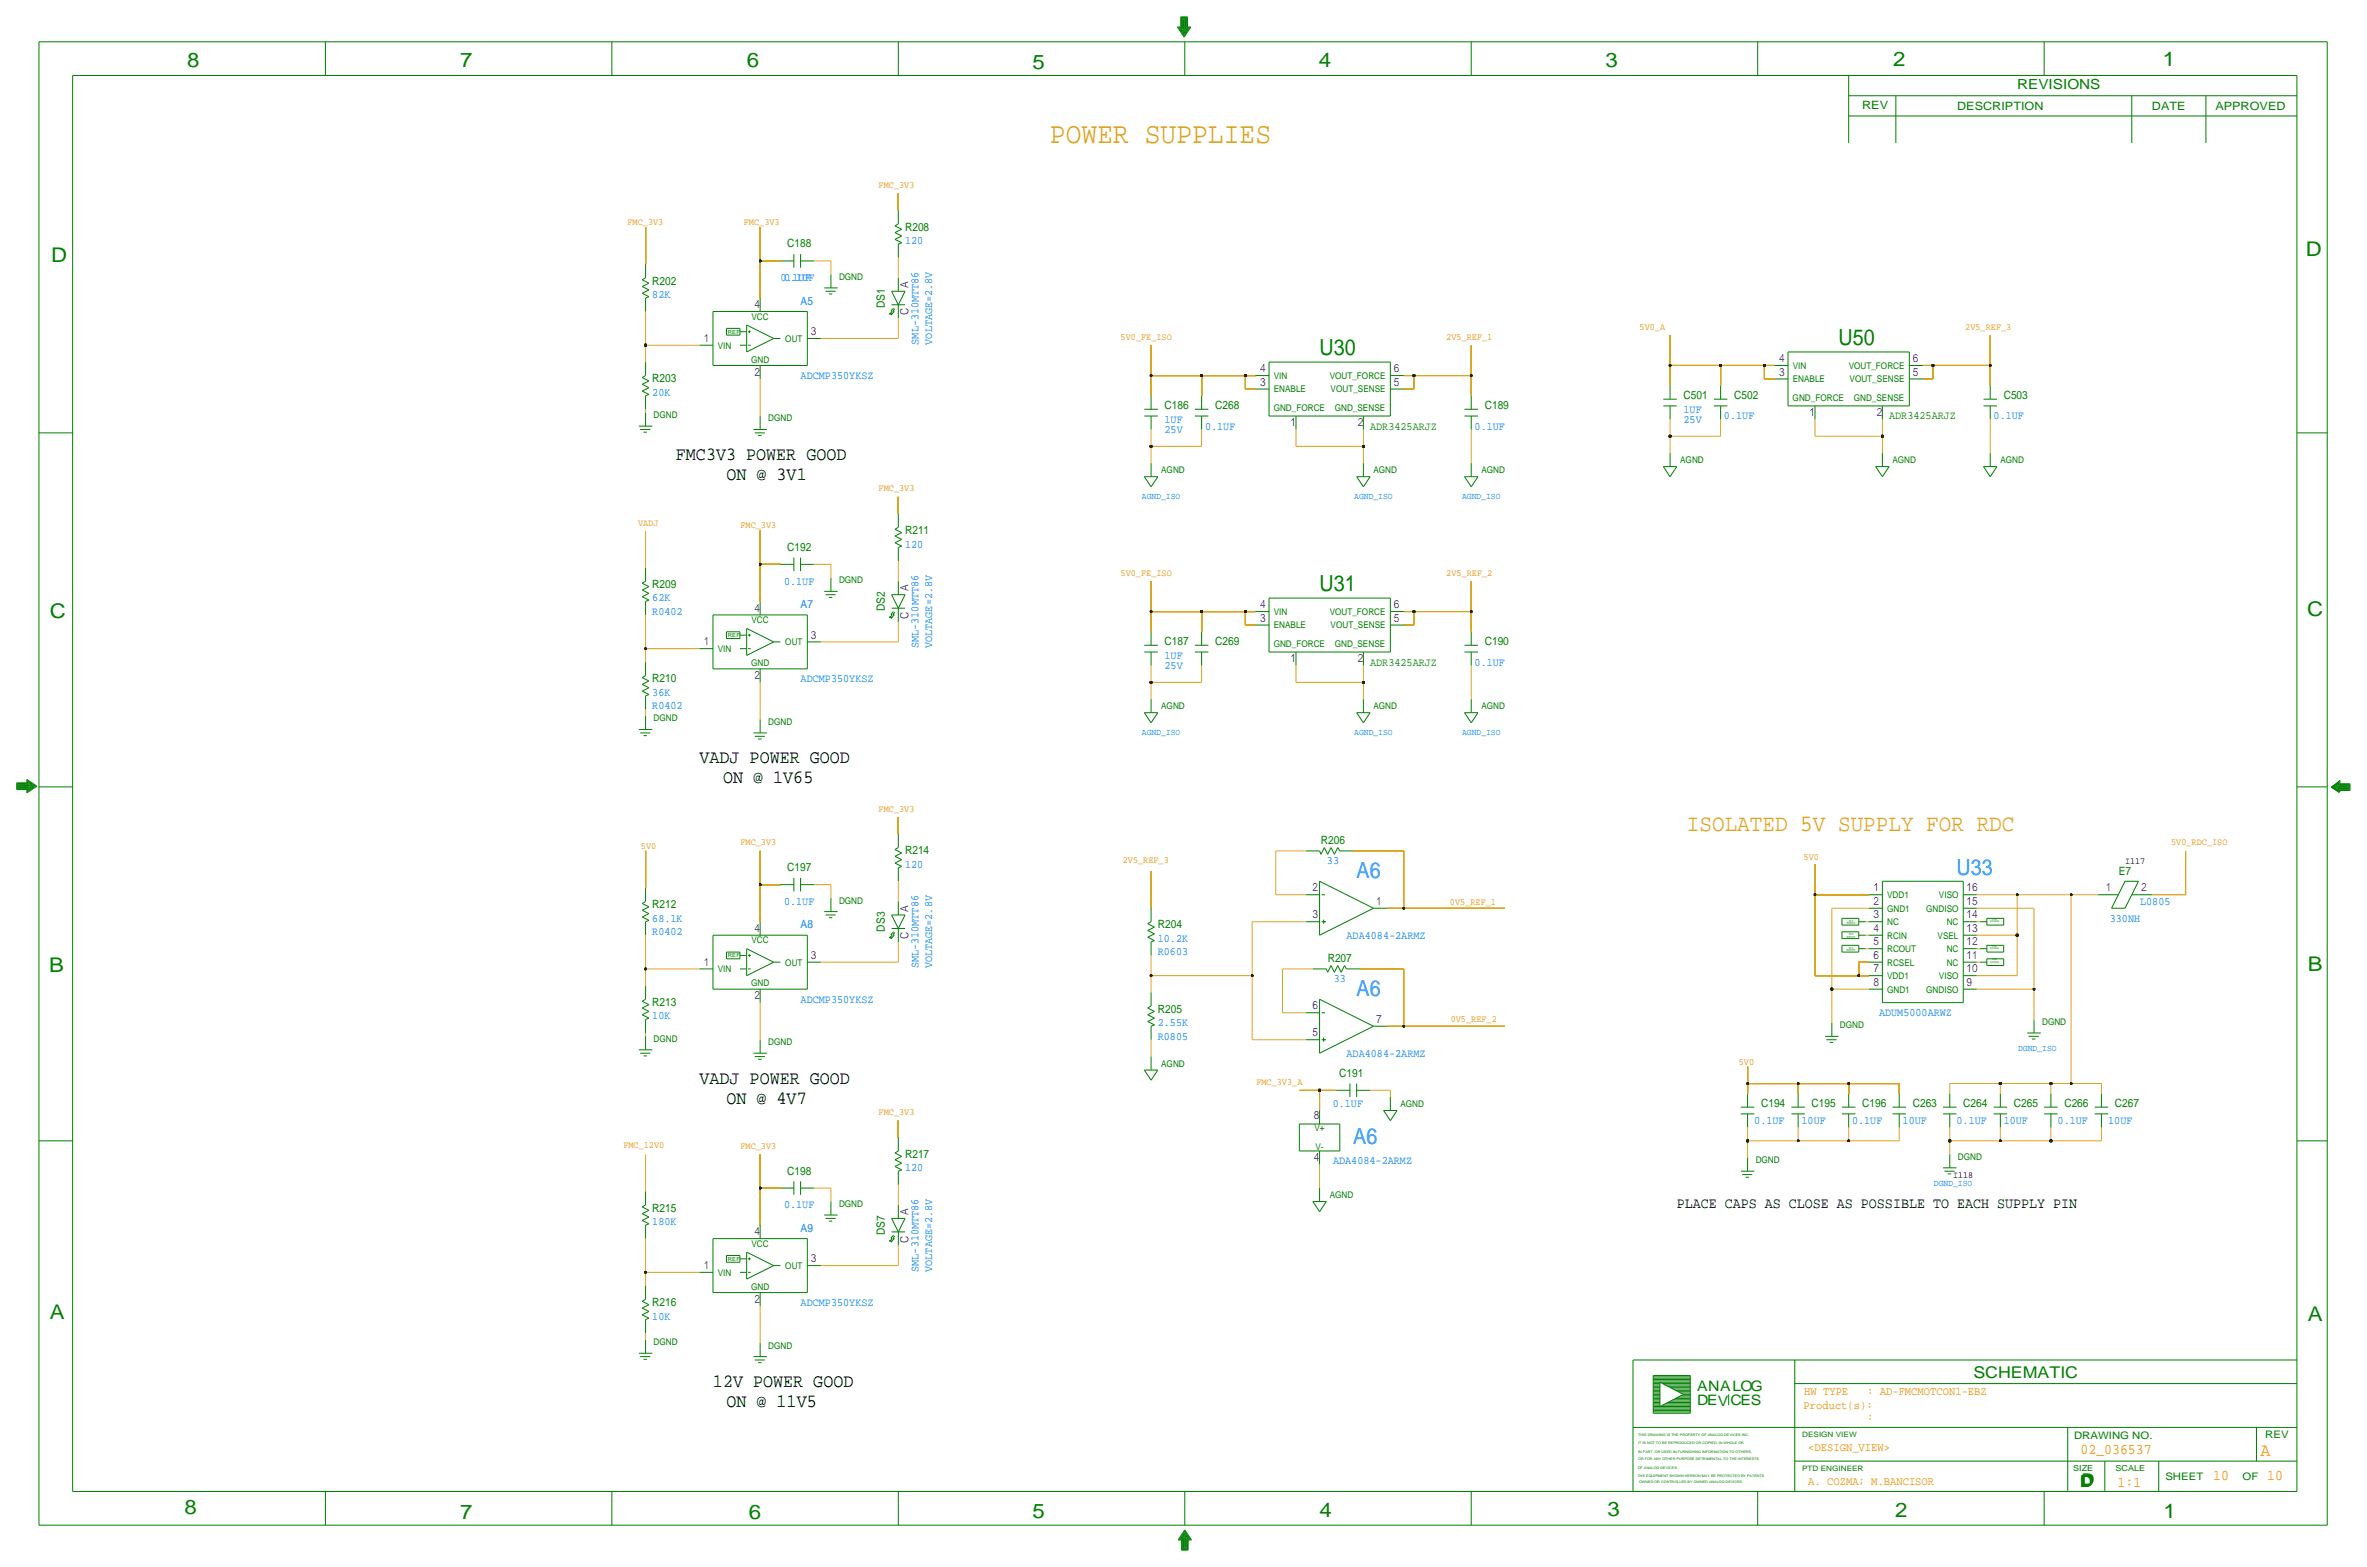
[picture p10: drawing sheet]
<svg xmlns="http://www.w3.org/2000/svg" width="892mm" height="590mm" viewBox="0 0 892 590" stroke-linecap="round" stroke-linejoin="round" font-family="sans-serif">
<defs><g id="words">
<text font-size="11.1" x="395.7" y="53.8">POWER SUPPLIES</text>
<text font-size="8.9" x="635.7" y="312.9">ISOLATED 5V SUPPLY FOR RDC</text>
<g font-size="8.3">
<text x="692.9" y="130">U50</text>
<text x="497.3" y="133.9">U30</text>
<text x="497.3" y="222.8">U31</text>
<text x="737.3" y="329.4">U33</text>
<text x="511.3" y="330.7">A6</text>
<text x="511.3" y="375.2">A6</text>
<text x="510" y="431">A6</text>
</g>
<g font-size="7.6">
<text x="70.6" y="25.4">8</text>
<text x="173.4" y="25.4">7</text>
<text x="281.4" y="25.1">6</text>
<text x="389.1" y="26.2">5</text>
<text x="497" y="25.4">4</text>
<text x="605" y="25.1">3</text>
<text x="713.4" y="24.9">2</text>
<text x="815" y="24.9">1</text>
<text x="19.3" y="98.8">D</text>
<text x="868.9" y="96.5">D</text>
<text x="18.8" y="232.7">C</text>
<text x="869.4" y="232.1">C</text>
<text x="869.6" y="365.8">B</text>
<text x="18.5" y="366">B</text>
<text x="18.8" y="496.8">A</text>
<text x="869.6" y="497.6">A</text>
<text x="69.6" y="570.5">8</text>
<text x="173.4" y="572.3">7</text>
<text x="282.2" y="572.3">6</text>
<text x="389.1" y="571.7">5</text>
<text x="497.3" y="571.5">4</text>
<text x="605.7" y="571.2">3</text>
<text x="714.2" y="571.5">2</text>
<text x="815.3" y="572">1</text>
</g>
<g font-size="7.1">
<text x="254.7" y="173.2">FMC3V3 POWER GOOD</text>
<text x="273.8" y="180.8">ON @ 3V1</text>
<text x="263.6" y="287.5">VADJ POWER GOOD</text>
<text x="272.5" y="295.1">ON @ 1V65</text>
<text x="263.6" y="408.2">VADJ POWER GOOD</text>
<text x="273.8" y="415.8">ON @ 4V7</text>
<text x="268.7" y="522.5">12V POWER GOOD</text>
<text x="273.8" y="530.1">ON @ 11V5</text>
</g>
<text font-size="7" x="851.9" y="548.4">A</text>
<g font-size="6.1">
<text x="743.7" y="518.9">SCHEMATIC</text>
<text x="783.8" y="560.3">D</text>
<text x="784.3" y="559.8">D</text>
</g>
<g font-size="5.6">
<text x="631.9" y="455.2">PLACE CAPS AS CLOSE AS POSSIBLE TO EACH SUPPLY PIN</text>
<text x="784" y="547.9">02_036537</text>
<text x="834.1" y="557.5">10</text>
<text x="854.4" y="557.5">10</text>
<text x="798" y="560.1">1:1</text>
</g>
<g font-size="5.4">
<text x="639.5" y="524.2">ANALOG</text>
<text x="639.5" y="529.3">DEV</text>
<text x="652.1" y="529.3">CES</text>
</g>
<text font-size="5.2" x="760.2" y="33.5">REVISIONS</text>
<g font-size="4.4">
<text x="679.9" y="525.5">HW TYPE</text>
<text x="703.6" y="525.5">: AD-FMCMOTCON1-EBZ</text>
<text x="679.7" y="530.9">Product(s):</text>
<text x="703.6" y="535.2">:</text>
<text x="681.4" y="546.6">&lt;DESIGN_VIEW&gt;</text>
<text x="681.4" y="559.3">A. COZMA; M.BANCISOR</text>
</g>
<g font-size="4.3">
<text x="701.8" y="41.1">REV</text>
<text x="737.6" y="41.4">DESCRIPTION</text>
<text x="811" y="41.4">DATE</text>
<text x="834.8" y="41.4">APPROVED</text>
<text x="341.1" y="86.9">R208</text>
<text x="341.1" y="91.9">120</text>
<text x="245.8" y="107.2">R202</text>
<text x="294.1" y="105.9">0.1UF</text>
<text x="295.5" y="105.9">0.1UF</text>
<text x="245.8" y="112.3">82K</text>
<text x="342.3" y="108.5" transform="rotate(-90 342.3 108.5)">A</text>
<text x="301.7" y="114.8">A5</text>
<text x="333.5" y="116" transform="rotate(-90 333.5 116)">DS1</text>
<text x="342.3" y="118.8" transform="rotate(-90 342.3 118.8)">C</text>
<text x="346.2" y="129.8" transform="rotate(-90 346.2 129.8)">SML-310MTT86</text>
<text x="351.2" y="129.8" transform="rotate(-90 351.2 129.8)">VOLTAGE=2.8V</text>
<text x="301.7" y="142.8">ADCMP350YKSZ</text>
<text x="474.8" y="140.2">4</text>
<text x="525.2" y="140.2">6</text>
<text x="245.8" y="149.1">20K</text>
<text x="474.8" y="145.3">3</text>
<text x="525.2" y="145.3">5</text>
<text x="438.9" y="154.2">C186</text>
<text x="457.9" y="154.2">C268</text>
<text x="559.5" y="154.2">C189</text>
<text x="634.4" y="155.4">1UF</text>
<text x="755.1" y="150.4">C503</text>
<text x="438.9" y="159.3">1UF</text>
<text x="454.1" y="161.8">0.1UF</text>
<text x="486.3" y="160.5">1</text>
<text x="511.7" y="160.5">2</text>
<text x="516.3" y="161.8">ADR3425ARJZ</text>
<text x="555.7" y="161.8">0.1UF</text>
<text x="634.4" y="159.3">25V</text>
<text x="649.7" y="158">0.1UF</text>
<text x="711.9" y="158">ADR3425ARJZ</text>
<text x="751.3" y="158">0.1UF</text>
<text x="438.9" y="163.1">25V</text>
<text x="341.1" y="206.2">120</text>
<text x="245.8" y="221.5">R209</text>
<text x="295.5" y="220.2">0.1UF</text>
<text x="245.8" y="226.6">62K</text>
<text x="245.8" y="231.6">R0402</text>
<text x="333.5" y="230.3" transform="rotate(-90 333.5 230.3)">DS2</text>
<text x="346.2" y="244.1" transform="rotate(-90 346.2 244.1)">SML-310MTT86</text>
<text x="351.2" y="244.1" transform="rotate(-90 351.2 244.1)">VOLTAGE=2.8V</text>
<text x="438.9" y="243.1">C187</text>
<text x="559.5" y="243.1">C190</text>
<text x="438.9" y="252">25V</text>
<text x="438.9" y="248.2">1UF</text>
<text x="516.3" y="250.7">ADR3425ARJZ</text>
<text x="555.7" y="250.7">0.1UF</text>
<text x="301.7" y="257.1">ADCMP350YKSZ</text>
<text x="245.8" y="262.1">36K</text>
<text x="245.8" y="267.2">R0402</text>
<text x="341.1" y="321.8">R214</text>
<text x="341.1" y="326.9">120</text>
<text x="500.1" y="325.6">33</text>
<text x="494.6" y="335.8">2</text>
<text x="706" y="335.8">1</text>
<text x="741.1" y="335.8">16</text>
<text x="295.5" y="340.9">0.1UF</text>
<text x="518.6" y="340.9">1</text>
<text x="706" y="340.9">2</text>
<text x="741.1" y="340.9">15</text>
<text x="245.8" y="347.2">68.1K</text>
<text x="245.8" y="342.1">R212</text>
<text x="494.6" y="345.9">3</text>
<text x="706" y="346">3</text>
<text x="741.1" y="346">14</text>
<text x="245.8" y="352.3">R0402</text>
<text x="333.5" y="350.9" transform="rotate(-90 333.5 350.9)">DS3</text>
<text x="436.3" y="349.8">R204</text>
<text x="507.4" y="353.6">ADA4084-2ARMZ</text>
<text x="706" y="351">4</text>
<text x="741.1" y="351">13</text>
<text x="436.3" y="359.9">R0603</text>
<text x="436.3" y="354.8">10.2K</text>
<text x="706" y="356.1">5</text>
<text x="741.1" y="356.1">12</text>
<text x="346.2" y="364.8" transform="rotate(-90 346.2 364.8)">SML-310MTT86</text>
<text x="351.2" y="364.8" transform="rotate(-90 351.2 364.8)">VOLTAGE=2.8V</text>
<text x="500.3" y="362.5">R207</text>
<text x="706" y="361.2">6</text>
<text x="741.1" y="361.2">11</text>
<text x="502.6" y="370.1">33</text>
<text x="706" y="366.3">7</text>
<text x="706" y="371.4">8</text>
<text x="741.1" y="366.3">10</text>
<text x="741.1" y="371.4">9</text>
<text x="301.7" y="377.7">ADCMP350YKSZ</text>
<text x="436.3" y="381.5">R205</text>
<text x="494.7" y="380.2">6</text>
<text x="245.8" y="384">10K</text>
<text x="518.6" y="385.3">7</text>
<text x="494.7" y="390.4">5</text>
<text x="507.4" y="398">ADA4084-2ARMZ</text>
<text x="504.7" y="405.6">C191</text>
<text x="502.2" y="417.1">0.1UF</text>
<text x="663.7" y="417.1">C194</text>
<text x="682.7" y="417.1">C195</text>
<text x="701.8" y="417.1">C196</text>
<text x="720.8" y="417.1">C263</text>
<text x="739.9" y="417.1">C264</text>
<text x="758.9" y="417.1">C265</text>
<text x="778" y="417.1">C266</text>
<text x="797" y="417.1">C267</text>
<text x="495.2" y="421.6">8</text>
<text x="661.1" y="423.4">0.1UF</text>
<text x="697.9" y="423.4">0.1UF</text>
<text x="717" y="423.4">10UF</text>
<text x="737.3" y="423.4">0.1UF</text>
<text x="755.1" y="423.4">10UF</text>
<text x="775.4" y="423.4">0.1UF</text>
<text x="794.5" y="423.4">10UF</text>
<text x="341.1" y="436.1">R217</text>
<text x="495.2" y="437.4">4</text>
<text x="296.6" y="442.5">C198</text>
<text x="341.1" y="441.2">120</text>
<text x="502.4" y="438.7">ADA4084-2ARMZ</text>
<text x="295.5" y="455.2">0.1UF</text>
<text x="245.8" y="456.4">R215</text>
<text x="245.8" y="461.5">180K</text>
<text x="301.7" y="464.1">A9</text>
<text x="333.5" y="465.2" transform="rotate(-90 333.5 465.2)">DS7</text>
<text x="346.2" y="479.1" transform="rotate(-90 346.2 479.1)">SML-310MTT86</text>
<text x="351.2" y="479.1" transform="rotate(-90 351.2 479.1)">VOLTAGE=2.8V</text>
<text x="245.8" y="492">R216</text>
<text x="301.7" y="492">ADCMP350YKSZ</text>
<text x="245.8" y="497.1">10K</text>
</g>
<g font-size="4.3" fill="#008000">
<text x="296.6" y="93.2">C188</text>
<text x="245.8" y="144">R203</text>
<text x="634.4" y="150.4">C501</text>
<text x="653.5" y="150.4">C502</text>
<text x="341.1" y="201.2">R211</text>
<text x="296.6" y="207.5">C192</text>
<text x="457.9" y="243.1">C269</text>
<text x="245.8" y="257">R210</text>
<text x="497.8" y="318">R206</text>
<text x="296.6" y="328.2">C197</text>
<text x="798.5" y="329.4">E7</text>
<text x="245.8" y="379">R213</text>
</g>
<g font-size="4.3" fill="#9400d3">
<text x="284.3" y="116.1">4</text>
<text x="265.3" y="128.8">1</text>
<text x="305.5" y="126.2">3</text>
<text x="670.4" y="136.4">4</text>
<text x="720.8" y="136.4">6</text>
<text x="284.3" y="141.5">2</text>
<text x="670.4" y="141.5">3</text>
<text x="720.8" y="141.5">5</text>
<text x="681.8" y="156.7">1</text>
<text x="707.2" y="156.7">2</text>
<text x="342.3" y="222.8" transform="rotate(-90 342.3 222.8)">A</text>
<text x="284.3" y="230.4">4</text>
<text x="342.3" y="233.1" transform="rotate(-90 342.3 233.1)">C</text>
<text x="474.8" y="229.1">4</text>
<text x="525.2" y="229.1">6</text>
<text x="474.8" y="234.2">3</text>
<text x="525.2" y="234.2">5</text>
<text x="265.3" y="243.1">1</text>
<text x="305.5" y="240.5">3</text>
<text x="486.3" y="249.4">1</text>
<text x="511.7" y="249.4">2</text>
<text x="284.3" y="255.8">2</text>
<text x="793.6" y="335.8">1</text>
<text x="806.9" y="335.8">2</text>
<text x="342.3" y="343.4" transform="rotate(-90 342.3 343.4)">A</text>
<text x="284.3" y="351">4</text>
<text x="342.3" y="353.8" transform="rotate(-90 342.3 353.8)">C</text>
<text x="265.3" y="363.7">1</text>
<text x="305.5" y="361.2">3</text>
<text x="284.3" y="376.4">2</text>
<text x="342.3" y="457.7" transform="rotate(-90 342.3 457.7)">A</text>
<text x="284.3" y="465.3">4</text>
<text x="342.3" y="468.1" transform="rotate(-90 342.3 468.1)">C</text>
<text x="265.3" y="478">1</text>
<text x="305.5" y="475.5">3</text>
<text x="284.3" y="490.7">2</text>
</g>
<g font-size="4.3" fill="#0080ff">
<text x="301.7" y="229.1">A7</text>
<text x="806.5" y="340.9">L0805</text>
<text x="795.1" y="347.2">330NH</text>
<text x="301.7" y="349.8">A8</text>
<text x="708.1" y="382.8">ADUM5000ARWZ</text>
<text x="436.3" y="386.6">2.55K</text>
<text x="436.3" y="391.7">R0805</text>
<text x="678.9" y="423.4">10UF</text>
</g>
<g font-size="3.9">
<text x="781.6" y="542.1">DRAWING NO.</text>
<text x="853.6" y="541.8">REV</text>
<text x="816" y="557.4">SHEET</text>
<text x="845.1" y="557.5">OF</text>
</g>
<g font-size="3.6">
<text x="331.1" y="70.8">FMC_3V3</text>
<text x="236.5" y="84.7">FMC_3V3</text>
<text x="280.3" y="84.8">FMC_3V3</text>
<text x="617.9" y="124.4">5V0_A</text>
<text x="740.6" y="124.5">2V5_REF_3</text>
<text x="422.3" y="128.2">5V0_FE_ISO</text>
<text x="545" y="128.3">2V5_REF_1</text>
<text x="279" y="199.1">FMC_3V3</text>
<text x="545" y="217.2">2V5_REF_2</text>
<text x="331.1" y="305.8">FMC_3V3</text>
<text x="241.6" y="319.8">5V0</text>
<text x="279" y="318.5">FMC_3V3</text>
<text x="818.2" y="318.5">5V0_RDC_ISO</text>
<text x="423.1" y="325.1">2V5_REF_3</text>
<text x="679.7" y="324.1">5V0</text>
<text x="546.4" y="340.8">0V5_REF_1</text>
<text x="546.7" y="385.2">0V5_REF_2</text>
<text x="655.3" y="401">5V0</text>
<text x="473.5" y="408.8">FMC_3V3_A</text>
<text x="331.1" y="420.1">FMC_3V3</text>
<text x="234.9" y="432.6">FMC_12V0</text>
</g>
<g font-size="3.6" fill="#ff8c00">
<text x="331.1" y="185.1">FMC_3V3</text>
<text x="240.4" y="198.1">VADJ</text>
<text x="422.3" y="217.1">5V0_FE_ISO</text>
<text x="279" y="432.8">FMC_3V3</text>
</g>
<g font-size="3.5">
<text x="316.2" y="105.4">DGND</text>
<text x="283.2" y="120.4">VCC</text>
<text x="270.5" y="131.3">VIN</text>
<text x="295.9" y="128.8">OUT</text>
<text x="283" y="136.7">GND</text>
<text x="480" y="142.7">VIN</text>
<text x="501.1" y="142.7">VOUT_FORCE</text>
<text x="675.6" y="138.9">VIN</text>
<text x="696.7" y="138.9">VOUT_FORCE</text>
<text x="480" y="147.8">ENABLE</text>
<text x="501.4" y="147.8">VOUT_SENSE</text>
<text x="675.6" y="144">ENABLE</text>
<text x="697" y="144">VOUT_SENSE</text>
<text x="480" y="154.9">GND_FORCE</text>
<text x="503" y="154.9">GND_SENSE</text>
<text x="675.6" y="151.1">GND_FORCE</text>
<text x="698.6" y="151.1">GND_SENSE</text>
<text x="246.3" y="157.5">DGND</text>
<text x="289.5" y="158.7">DGND</text>
<text x="437.6" y="178.3">AGND</text>
<text x="517.6" y="178.3">AGND</text>
<text x="558.2" y="178.3">AGND</text>
<text x="633.2" y="174.5">AGND</text>
<text x="713.2" y="174.5">AGND</text>
<text x="753.8" y="174.5">AGND</text>
<text x="316.2" y="219.7">DGND</text>
<text x="480" y="231.6">VIN</text>
<text x="501.1" y="231.6">VOUT_FORCE</text>
<text x="283.2" y="234.7">VCC</text>
<text x="480" y="236.7">ENABLE</text>
<text x="501.4" y="236.7">VOUT_SENSE</text>
<text x="270.5" y="245.6">VIN</text>
<text x="295.9" y="243.1">OUT</text>
<text x="480" y="243.8">GND_FORCE</text>
<text x="503" y="243.8">GND_SENSE</text>
<text x="283" y="251">GND</text>
<text x="437.6" y="267.2">AGND</text>
<text x="517.6" y="267.2">AGND</text>
<text x="558.2" y="267.2">AGND</text>
<text x="246.3" y="271.8">DGND</text>
<text x="289.5" y="273.1">DGND</text>
<text x="800.8" y="325.6">I117</text>
<text x="316.2" y="340.4">DGND</text>
<text x="711.1" y="338.3">VDD1</text>
<text x="730.7" y="338.3">VISO</text>
<text x="711.1" y="343.4">GND1</text>
<text x="725.9" y="343.4">GNDISO</text>
<text x="711.1" y="353.6">RCIN</text>
<text x="711.1" y="348.5">NC</text>
<text x="730.2" y="353.6">VSEL</text>
<text x="733.6" y="348.5">NC</text>
<text x="283.2" y="355.3">VCC</text>
<text x="711.1" y="358.6">RCOUT</text>
<text x="733.6" y="358.6">NC</text>
<text x="295.9" y="363.7">OUT</text>
<text x="711.1" y="363.7">RCSEL</text>
<text x="733.6" y="363.7">NC</text>
<text x="270.5" y="366.3">VIN</text>
<text x="283" y="371.6">GND</text>
<text x="711.1" y="368.8">VDD1</text>
<text x="730.7" y="368.8">VISO</text>
<text x="711.1" y="373.9">GND1</text>
<text x="725.9" y="373.9">GNDISO</text>
<text x="693.4" y="387.4">DGND</text>
<text x="769.6" y="386.1">DGND</text>
<text x="246.3" y="392.4">DGND</text>
<text x="289.5" y="393.7">DGND</text>
<text x="437.6" y="401.8">AGND</text>
<text x="527.8" y="417.1">AGND</text>
<text x="495.4" y="426">V+</text>
<text x="495.7" y="433.1">V-</text>
<text x="737.8" y="436.9">DGND</text>
<text x="661.6" y="438.2">DGND</text>
<text x="736" y="443.7">I118</text>
<text x="316.2" y="454.7">DGND</text>
<text x="501.1" y="451.4">AGND</text>
<text x="283.2" y="469.6">VCC</text>
<text x="295.9" y="478">OUT</text>
<text x="270.5" y="480.6">VIN</text>
<text x="283" y="485.9">GND</text>
<text x="246.3" y="506.7">DGND</text>
<text x="289.5" y="508">DGND</text>
</g>
<g font-size="3.4">
<text x="430.3" y="188">AGND_ISO</text>
<text x="510.4" y="188">AGND_ISO</text>
<text x="551" y="188">AGND_ISO</text>
<text x="510.4" y="276.9">AGND_ISO</text>
<text x="760.5" y="396">DGND_ISO</text>
<text x="728.8" y="446.8">DGND_ISO</text>
</g>
<g font-size="3.4" fill="#0080ff">
<text x="430.3" y="276.9">AGND_ISO</text>
<text x="551" y="276.9">AGND_ISO</text>
</g>
<g font-size="3.1">
<text x="781.3" y="554">SIZE</text>
<text x="797.3" y="554">SCALE</text>
</g>
<g font-size="2.8">
<text x="679.1" y="541.3">DESIGN VIEW</text>
<text x="679.1" y="554">PTD ENGINEER</text>
</g>
<g font-size="2.1">
<text x="274.3" y="125.7">REF</text>
<text x="274.3" y="240">REF</text>
<text x="274.3" y="360.7">REF</text>
<text x="274.3" y="475">REF</text>
</g>
<g font-size="1.3">
<text x="617.3" y="541.1">THIS DRAWING IS THE PROPERTY OF ANALOG DEVICES INC.</text>
<text x="617.3" y="543.9">IT IS NOT TO BE REPRODUCED OR COPIED, IN WHOLE OR</text>
<text x="617.3" y="547.2">IN PART, OR USED IN FURNISHING INFORMATION TO OTHERS,</text>
<text x="617.3" y="550">OR FOR ANY OTHER PURPOSE DETRIMENTAL TO THE INTERESTS</text>
<text x="617.2" y="553.2">OF ANALOG DEVICES.</text>
<text x="617.2" y="556.3">THE EQUIPMENT SHOWN HEREON MAY BE PROTECTED BY PATENTS</text>
<text x="617.7" y="558.8">OWNED OR CONTROLLED BY OWNED ANALOG DEVICES.</text>
</g>
<g font-size=".9">
<text x="698.4" y="346.5" transform="rotate(-180 698.4 346.5)">PIN</text>
<text x="699.2" y="347.5" transform="rotate(-180 699.2 347.5)">SPARE</text>
<text x="750" y="347.5">SPARE</text>
<text x="750.8" y="346.5">PIN</text>
<text x="698.4" y="351.5" transform="rotate(-180 698.4 351.5)">PIN</text>
<text x="699.2" y="352.6" transform="rotate(-180 699.2 352.6)">SPARE</text>
<text x="698.4" y="356.6" transform="rotate(-180 698.4 356.6)">PIN</text>
<text x="699.2" y="357.6" transform="rotate(-180 699.2 357.6)">SPARE</text>
<text x="750" y="357.6">SPARE</text>
<text x="750.8" y="356.6">PIN</text>
<text x="750" y="362.7">SPARE</text>
<text x="750.8" y="361.7">PIN</text>
</g>
</g></defs>
<!-- layer: Print Layer -->
<g fill="none" stroke="#000" stroke-width=".38">
<path d="M14.7 15.7v558.8zM14.7 15.7h862.3zM122.6 15.7v12.7zM230.6 15.7v12.7zM338.5 15.7v12.7zM443.7 10.2h1.3zM443.7 10.2l2.5 3.8zM444.2 10.4h1zM444.2 10.4l2 3.1zM444.7 10.7h.8zM444.7 10.7l1.5 2.3zM445 6.3v3.9z"/>
<path d="M445 6.3h2.5zM445.2 6.6v3.8zM445.2 6.6h2zM445.2 10.9h.5zM445.2 10.9l1 1.5zM445.5 6.9v3.8zM445.5 6.9h1.5zM445.7 11.2h.3zM445.7 7.1v3.8zM445.7 7.1h1zM445.7 11.2l.5 .7zM446 7.4v3.8z"/>
<path d="M446 7.4h.5zM446.2 7.6v4.1zM446.5 11.2h.2zM446.5 7.4v3.8zM446.5 15.7v12.7zM446.7 10.9h.5zM446.7 11.2l-.5 .7zM446.7 7.1v3.8zM447 10.7h.8zM447 6.9v3.8zM447.2 10.4h1.1zM447.2 6.6v3.8z"/>
<path d="M447.2 10.9l-1 1.5zM447.5 10.2h1.3zM447.5 6.4v3.8zM447.8 10.7l-1.6 2.3zM448.3 10.4l-2.1 3.1zM448.8 10.2l-2.6 3.8zM554.4 15.7v12.7zM662.4 15.7v12.7zM770.3 15.7v12.7zM877 15.7v558.8zM27.4 28.4v533.4zM27.4 28.4h838.2z"/>
<path d="M696.7 36.1h168.9zM696.7 28.4v25.4zM714.5 36.1v17.7zM803.4 36.1v17.7zM831.3 36.1v17.7zM865.6 28.4v533.4zM696.7 43.7h168.9zM338.5 79.2v5.1zM338.5 72.9v6.3zM243.3 99.6v5zM243.3 85.6v14zM286.5 85.6v12.7z"/>
<path d="M286.5 98.3v14zM286.5 98.3h7.6zM294.1 98.3h5.1zM299.2 95.8v5zM301.7 98.3h5.1zM301.7 95.8v5zM306.8 98.3h6.3zM313.1 98.3v5.1zM337.3 85.1l1.2-.8zM337.3 85.1l2.5 1.3zM337.3 87.6l2.5-1.2zM337.3 87.6l2.5 1.3z"/>
<path d="M337.3 90.2l2.5-1.3zM337.3 90.2l2.5 1.2zM338.5 91.9v5.1zM338.5 91.9l1.3-.5zM338.5 97v7.6zM242 105.4l1.3-.8zM242 105.4l2.6 1.3zM242 108l2.6-1.3zM242 108l2.6 1.2zM242 110.5l2.6-1.3zM242 110.5l2.6 1.3zM243.3 112.3v5z"/>
<path d="M243.3 112.3l1.3-.5zM243.3 117.3v12.7zM268.7 117.3h35.5zM268.7 117.3v20.4zM286.5 112.3v5zM304.2 117.3v20.4zM310.6 108.5h5.1zM311.1 109.7h3.8zM312.4 110.7h1.2zM313.1 103.4v5.1zM335.2 118.4l1-1.1zM335.2 118.4l.5-.3z"/>
<path d="M335.5 117.9l-.3 .5zM335.7 117.1l.5 .2zM335.7 118.6l.5-.2zM336 114.8h5.1zM336 109.7h5.1zM336 109.7l2.5 5.1zM336 118.1l-.3 .5zM336.5 117.1l.5 .2zM336.8 116.1l-1.1 1zM337 117.3l-1.3 1.3zM337.3 116.3l-.8 .8zM338.5 104.6v5.1z"/>
<path d="M338.5 114.8v5.1zM338.5 119.9v7.6zM341.1 109.7l-2.6 5.1zM243.3 136.4v5.1zM243.3 130h20.3zM243.3 130v6.4zM263.6 130h5.1zM268.7 137.7h35.5zM273.8 126.2h5zM273.8 123.7v2.5zM273.8 123.7h5zM278.8 123.7v2.5z"/>
<path d="M278.8 125h2.6zM278.8 130h2.6zM281.4 122.4v10.2zM281.4 132.6l10.1-5.1zM281.4 122.4l10.1 5.1zM281.9 130h1zM281.9 125h1zM282.4 124.5v1zM286.5 137.7v5zM291.5 127.5h2.6zM304.2 127.5h5.1zM309.3 127.5h29.2z"/>
<path d="M433.8 130v11.5zM478.2 136.4h45.8zM478.2 136.4v20.3zM524 136.4v20.3zM554.4 130v11.5zM629.4 126.2v11.5zM629.4 137.7h19zM629.4 137.7v7.6zM648.4 137.7h16.5zM648.4 137.7v7.6zM664.9 137.7h3.8zM664.9 137.7v5z"/>
<path d="M668.7 137.7h5.1zM673.8 132.6h45.7zM673.8 132.6v20.3zM719.5 137.7h5.1zM719.5 132.6v20.3zM724.6 137.7h3.8zM728.4 137.7h21.6zM728.4 137.7v5zM750 126.2v11.5zM750 137.7v7.6zM242 142.2l1.3-.7zM242 142.2l2.6 1.3z"/>
<path d="M242 144.8l2.6-1.3zM242 144.8l2.6 1.3zM242 147.3l2.6-1.2zM242 147.3l2.6 1.3zM243.3 155.4v5.1zM243.3 149.1v5.1zM243.3 149.1l1.3-.5zM243.3 154.2v1.2zM286.5 156.7v5.1zM286.5 142.7v14zM431.2 154.2h5.1zM431.2 156.7h5.1z"/>
<path d="M433.8 141.5h19zM433.8 141.5v7.6zM433.8 156.7v5.1zM433.8 149.1v5.1zM450.3 154.2h5.1zM450.3 156.7h5.1zM452.8 141.5h16.5zM452.8 141.5v7.6zM452.8 156.7v5.1zM452.8 149.1v5.1zM469.3 146.6h3.9zM469.3 141.5h3.9z"/>
<path d="M469.3 141.5v5.1zM473.2 141.5h5zM473.2 146.6h5zM478.2 156.7h45.8zM488.4 156.7v5.1zM513.8 156.7v5.1zM524 141.5h5zM524 146.6h5zM529 141.5h3.8zM529 146.6h3.8zM532.8 141.5h21.6zM532.8 141.5v5.1z"/>
<path d="M551.9 154.2h5.1zM551.9 156.7h5.1zM554.4 141.5v7.6zM554.4 156.7v5.1zM554.4 149.1v5.1zM626.8 150.4h5.1zM626.8 152.9h5.1zM629.4 158v6.3zM629.4 152.9v5.1zM629.4 145.3v5.1zM645.9 150.4h5.1zM645.9 152.9h5.1z"/>
<path d="M648.4 158v6.3zM648.4 152.9v5.1zM648.4 145.3v5.1zM664.9 142.7h3.8zM668.7 142.7h5.1zM673.8 152.9h45.7zM684 152.9v5.1zM684 158v6.3zM709.4 152.9v5.1zM709.4 158v6.3zM719.5 142.7h5.1zM724.6 142.7h3.8z"/>
<path d="M747.5 150.4h5.1zM747.5 152.9h5.1zM750 152.9v5.1zM750 145.3v5.1zM750 158v12.7zM14.7 163.1h12.7zM240.7 160.5h5.1zM241.2 161.8h3.9zM242.5 162.8h1.3zM283.9 161.8h5.1zM284.4 163.1h3.8zM285.7 164.1h1.3z"/>
<path d="M431.2 179.6l2.6 3.8zM431.2 179.6h5.1zM433.8 168.1h19zM433.8 161.8v6.3zM433.8 168.1v6.4zM433.8 174.5v5zM436.3 179.6l-2.5 3.8zM452.8 161.8v6.3zM488.4 168.1h25.4zM488.4 161.8v6.3zM511.3 179.6l2.5 3.8zM511.3 179.6h5z"/>
<path d="M513.8 174.5v5zM513.8 161.8v6.3zM513.8 168.1v6.4zM516.3 179.6l-2.5 3.8zM551.9 179.6l2.5 3.8zM551.9 179.6h5.1zM554.4 161.8v12.7zM554.4 174.5v5zM557 179.6l-2.6 3.8zM626.8 175.8l2.6 3.8zM626.8 175.8h5.1zM629.4 164.3h19z"/>
<path d="M629.4 164.3v6.4zM629.4 170.7v5zM631.9 175.8l-2.5 3.8zM684 164.3h25.4zM706.8 175.8l2.6 3.8zM706.8 175.8h5.1zM709.4 170.7v5zM709.4 164.3v6.4zM711.9 175.8l-2.5 3.8zM747.5 175.8l2.5 3.8zM747.5 175.8h5.1zM750 170.7v5z"/>
<path d="M752.6 175.8l-2.6 3.8zM865.6 163.1h11.4zM243.3 199.9v14zM286.5 199.9v12.7zM337.3 199.4l1.2-.8zM337.3 199.4l2.5 1.3zM338.5 193.5v5.1zM338.5 187.2v6.3zM242 219.7l1.3-.8zM242 219.7l2.6 1.3zM243.3 213.9v5zM286.5 212.6v14z"/>
<path d="M286.5 212.6h7.6zM294.1 212.6h5.1zM299.2 210.1v5zM301.7 212.6h5.1zM301.7 210.1v5zM306.8 212.6h6.3zM313.1 217.7v5.1zM313.1 212.6v5.1zM337.3 201.9l2.5-1.2zM337.3 201.9l2.5 1.3zM337.3 204.5l2.5-1.3zM337.3 204.5l2.5 1.2z"/>
<path d="M338.5 218.9v5.1zM338.5 206.2v5.1zM338.5 206.2l1.3-.5zM338.5 211.3v7.6zM433.8 218.9v11.5zM554.4 218.9v11.5zM242 222.3l2.6-1.3zM242 222.3l2.6 1.2zM242 224.8l2.6-1.3zM242 224.8l2.6 1.3zM243.3 226.6v5zM243.3 226.6l1.3-.5z"/>
<path d="M243.3 231.6v12.7zM268.7 231.6h35.5zM268.7 231.6v20.4zM273.8 238v2.5zM273.8 238h5zM278.8 238v2.5zM278.8 239.3h2.6zM281.4 236.7v10.2zM281.4 236.7l10.1 5.1zM281.9 239.3h1zM282.4 238.8v1zM286.5 226.6v5z"/>
<path d="M304.2 231.6v20.4zM310.6 222.8h5.1zM311.1 224h3.8zM312.4 225h1.2zM335.2 232.7l1-1.1zM335.2 232.7l.5-.3zM335.5 232.2l-.3 .5zM335.7 231.4l1.1-1zM335.7 231.4l.5 .2zM335.7 232.9l.5-.2zM336 229.1h5.1zM336 224h5.1z"/>
<path d="M336 224l2.5 5.1zM336 232.4l-.3 .5zM336.5 231.4l.5 .2zM337 231.6l-1.3 1.3zM337.3 230.6l-.8 .8zM338.5 229.1v5.1zM338.5 234.2v7.6zM341.1 224l-2.6 5.1zM433.8 230.4h19zM433.8 230.4v7.6zM433.8 238v5.1zM452.8 230.4h16.5z"/>
<path d="M452.8 230.4v7.6zM452.8 238v5.1zM469.3 235.5h3.9zM469.3 230.4h3.9zM469.3 230.4v5.1zM473.2 230.4h5zM473.2 235.5h5zM478.2 225.3h45.8zM478.2 225.3v20.3zM524 230.4h5zM524 235.5h5zM524 225.3v20.3z"/>
<path d="M529 230.4h3.8zM529 235.5h3.8zM532.8 230.4h21.6zM532.8 230.4v5.1zM554.4 230.4v7.6zM554.4 238v5.1zM242 255.3l1.3-.8zM242 255.3l2.6 1.2zM242 257.8l2.6-1.3zM242 257.8l2.6 1.3zM243.3 249.4v5.1zM243.3 244.3h20.3z"/>
<path d="M243.3 244.3v5.1zM263.6 244.3h5.1zM268.7 252h35.5zM273.8 240.5h5zM278.8 244.3h2.6zM281.4 246.9l10.1-5.1zM281.9 244.3h1zM286.5 257v14zM286.5 252v5zM291.5 241.8h2.6zM304.2 241.8h5.1zM309.3 241.8h29.2z"/>
<path d="M431.2 243.1h5.1zM431.2 245.6h5.1zM433.8 257h19zM433.8 250.7v6.3zM433.8 257v6.4zM433.8 245.6v5.1zM450.3 243.1h5.1zM450.3 245.6h5.1zM452.8 250.7v6.3zM452.8 245.6v5.1zM478.2 245.6h45.8zM488.4 245.6v5.1z"/>
<path d="M488.4 257h25.4zM488.4 250.7v6.3zM513.8 245.6v5.1zM513.8 250.7v6.3zM513.8 257v6.4zM551.9 243.1h5.1zM551.9 245.6h5.1zM554.4 250.7v12.7zM554.4 245.6v5.1zM240.7 274.8h5.1zM241.2 276.1h3.9zM242 260.4l2.6-1.3z"/>
<path d="M242 260.4l2.6 1.2zM242.5 277.1h1.3zM243.3 269.7v5.1zM243.3 262.1v5.1zM243.3 262.1l1.3-.5zM243.3 267.2v2.5zM283.9 276.1h5.1zM284.4 277.4h3.8zM285.7 278.4h1.3zM286.5 271v5.1zM431.2 268.5l2.6 3.8zM431.2 268.5h5.1z"/>
<path d="M433.8 263.4v5zM436.3 268.5l-2.5 3.8zM511.3 268.5l2.5 3.8zM511.3 268.5h5zM513.8 263.4v5zM516.3 268.5l-2.5 3.8zM551.9 268.5l2.5 3.8zM551.9 268.5h5.1zM554.4 263.4v5zM557 268.5l-2.6 3.8zM6.3 294.9h3.8zM6.3 294.9v2.5z"/>
<path d="M6.3 297.4h3.8zM6.6 295.1v2.1zM6.6 295.1h3.8zM6.6 297.2h3.8zM6.8 296.9h3.8zM6.8 295.4v1.5zM6.8 295.4h3.8zM7.1 296.7h3.8zM7.1 295.7v1zM7.1 295.7h3.8zM7.3 296.4h3.8zM7.3 295.9v.5z"/>
<path d="M7.3 295.9h3.8zM7.6 296.2h4zM10.1 297.4v1.3zM10.1 298.7l3.8-2.5zM10.1 293.6l3.8 2.6zM10.1 293.6v1.3zM10.4 298.2l3-2zM10.4 297.2v1zM10.4 294.1v1zM10.4 294.1l3 2.1zM10.6 297.7l2.3-1.5zM10.6 296.9v.8z"/>
<path d="M10.6 294.6v.8zM10.6 294.6l2.3 1.6zM10.9 295.1v.6zM10.9 295.1l1.5 1.1zM10.9 296.7v.5zM10.9 297.2l1.5-1zM11.1 296.7l.8-.5zM11.1 295.7v.2zM11.1 295.7l.8 .5zM11.1 296.4v.3zM14.7 296.4h12.7zM865.6 296.4h11.4z"/>
<path d="M878.5 296.5l3-2zM878.5 296.5l3 2.1zM878.7 296.5l3.1 1.8zM878.7 296.5l3.1-2.5zM879 296.5l2.3-1.5zM879 296.5l2.3 1.5zM879.5 296.5l1.5 1zM879.5 296.5l1.5-1zM880 296.5l.8 .5zM880 296.5l.8-.5zM880.3 296.5h4zM880.8 296.3h3.8z"/>
<path d="M880.8 296v.3zM880.8 296.8v.2zM880.8 296.8h3.8zM881 296h3.8zM881 295.5v.5zM881 297v.5zM881 297h3.8zM881.3 297.3h3.8zM881.3 295.8h3.8zM881.3 295v.8zM881.3 297.3v.7zM881.5 297.5h3.8z"/>
<path d="M881.5 295.5h3.8zM881.5 294.5v1zM881.5 297.5v1.1zM881.8 297.8h3.8zM881.8 297.8v.5zM881.8 294v1.2zM881.8 295.2h3.8zM884.6 296.3v.5zM884.8 296v1zM885.1 295.8v1.5zM885.3 295.5v2zM885.6 295.2v2.6z"/>
<path d="M338.5 314.2v5.1zM338.5 307.8v6.4zM499.1 319.3l-1.3 2.5zM499.1 319.3l1.2 2.5zM501.6 319.3l1.3 2.5zM501.6 319.3l-1.3 2.5zM504.1 319.3l-1.2 2.5zM504.1 319.3l.8 1.2zM243.3 334.5v5.1zM243.3 320.5v14zM286.5 320.5v12.7zM286.5 333.2v14z"/>
<path d="M286.5 333.2h7.6zM294.1 333.2h5.1zM299.2 330.7v5.1zM301.7 333.2h5.1zM301.7 330.7v5.1zM306.8 333.2h6.3zM313.1 338.3v5.1zM313.1 333.2v5.1zM337.3 320l1.2-.7zM337.3 320l2.5 1.3zM337.3 322.6l2.5-1.3zM337.3 322.6l2.5 1.3z"/>
<path d="M337.3 325.1l2.5-1.2zM337.3 325.1l2.5 1.3zM338.5 339.6v5zM338.5 326.9v5.1zM338.5 326.9l1.3-.5zM338.5 332v7.6zM433.8 328.2v13.9zM480.8 320.5h11.4zM480.8 337.1h11.4zM480.8 320.5v16.6zM492.2 337.1h5.1zM492.2 320.5h5.1z"/>
<path d="M497.3 332v20.3zM497.3 320.5l.5 1.3zM497.3 332l20.3 10.1zM498 337.1h1.3zM504.9 320.5h5.1zM510 320.5h19zM529 320.5v21.6zM684 337.1h20.3zM684 325.6v11.5zM684 337.1v30.4zM704.3 337.1h5.1zM709.4 332h30.5z"/>
<path d="M709.4 332v45.7zM739.9 337.1h5zM739.9 332v45.7zM744.9 337.1h15.3zM760.2 337.1h20.3zM760.2 337.1v15.2zM780.5 337.1h10.2zM780.5 337.1v71.1zM790.7 337.1h7.6zM800.8 332l-5.1 10.1zM800.8 332h5.1zM803.4 337.1h7.6z"/>
<path d="M805.9 332l-5.1 10.1zM811 337.1h12.7zM823.7 320.5v16.6zM242 340.4l1.3-.8zM242 340.4l2.6 1.2zM242 342.9l2.6-1.3zM242 342.9l2.6 1.3zM242 345.4l2.6-1.2zM242 345.4l2.6 1.3zM243.3 347.2v5.1zM243.3 347.2l1.3-.5zM243.3 352.3v12.7z"/>
<path d="M268.7 352.3h35.5zM268.7 352.3v20.3zM273.8 358.6v2.6zM273.8 358.6h5zM278.8 358.6v2.6zM278.8 359.9h2.6zM281.4 357.4v10.1zM281.4 357.4l10.1 5.1zM281.9 359.9h1zM282.4 359.4v1zM286.5 347.2v5.1zM304.2 352.3v20.3z"/>
<path d="M310.6 343.4h5.1zM311.1 344.7h3.8zM312.4 345.7h1.2zM335.2 353.3l1-1zM335.2 353.3l.5-.2zM335.5 352.8l-.3 .5zM335.7 352l1.1-1zM335.7 352l.5 .3zM335.7 353.6l.5-.3zM336 349.8h5.1zM336 344.7h5.1zM336 344.7l2.5 5.1z"/>
<path d="M336 353.1l-.3 .5zM336.5 352l.5 .3zM337 352.3l-1.3 1.3zM337.3 351.3l-.8 .7zM338.5 349.8v5zM338.5 354.8v7.7zM341.1 344.7l-2.6 5.1zM432.5 348l1.3-.8zM432.5 348l2.6 1.3zM432.5 350.5l2.6-1.2zM432.5 350.5l2.6 1.3zM432.5 353.1l2.6-1.3z"/>
<path d="M432.5 353.1l2.6 1.2zM433.8 359.9v7.6zM433.8 354.8v5.1zM433.8 342.1v5.1zM433.8 354.8l1.3-.5zM471.9 347.2h20.3zM471.9 347.2v20.3zM492.2 347.2h5.1zM497.3 352.3l20.3-10.2zM498 347.2h1.6zM498.8 347.2h.8zM498.8 346.5v1.5z"/>
<path d="M517.6 342.1h5.1zM522.7 342.1h6.3zM529 342.1h38.1zM690.3 342.1h14zM690.3 342.1v30.5zM694.1 345.9h6.4zM694.1 348.5h6.4zM694.1 345.9v2.6zM694.1 356.1h6.4zM694.1 358.6h6.4zM694.1 356.1v2.5zM694.1 351h6.4z"/>
<path d="M694.1 353.6h6.4zM694.1 351v2.6zM700.5 345.9v2.6zM700.5 356.1v2.5zM700.5 351v2.6zM700.5 347.2h2.5zM700.5 357.4h2.5zM700.5 352.3h2.5zM703 347.2h1.3zM703 357.4h1.3zM703 352.3h1.3zM704.3 357.4h5.1z"/>
<path d="M704.3 352.3h5.1zM704.3 347.2h5.1zM704.3 342.1h5.1zM739.9 342.1h5zM739.9 347.2h5zM739.9 352.3h5zM739.9 357.4h5zM744.9 342.1h21.6zM744.9 352.3h15.3zM744.9 357.4h1.3zM744.9 347.2h1.3zM746.2 357.4h2.5z"/>
<path d="M746.2 347.2h2.5zM748.7 356.1h6.4zM748.7 356.1v2.5zM748.7 345.9h6.4zM748.7 345.9v2.6zM748.7 358.6h6.4zM748.7 348.5h6.4zM755.1 356.1v2.5zM755.1 345.9v2.6zM760.2 352.3v15.2zM766.5 342.1v30.5zM795.7 342.1h5.1z"/>
<path d="M242 377.2l1.3-.8zM242 377.2l2.6 1.3zM242 379.7l2.6-1.2zM242 379.7l2.6 1.3zM243.3 371.3v5.1zM243.3 365h20.3zM243.3 365v6.3zM263.6 365h5.1zM268.7 372.6h35.5zM273.8 361.2h5zM278.8 365h2.6zM281.4 367.5l10.1-5z"/>
<path d="M281.9 365h1zM286.5 377.7v14zM286.5 372.6v5.1zM291.5 362.5h2.6zM304.2 362.5h5.1zM309.3 362.5h29.2zM432.5 379.7l1.3-.7zM432.5 379.7l2.6 1.3zM433.8 367.5h38.1zM433.8 367.5v6.4zM433.8 373.9v5.1zM471.9 367.5v24.2z"/>
<path d="M483.3 365v16.5zM483.3 365h11.4zM494.7 365h5.1zM497.3 376.4v20.3zM497.3 376.4l20.3 10.2zM499.8 365l.5 1.3zM501.6 363.7l-1.3 2.6zM501.6 363.7l1.3 2.6zM504.1 363.7l1.3 2.6zM504.1 363.7l-1.2 2.6zM506.7 363.7l-1.3 2.6zM506.7 363.7l.7 1.3z"/>
<path d="M507.4 365h5.1zM512.5 365h16.5zM529 365v21.6zM684 367.5h16.5zM690.3 372.6h14zM690.3 372.6v12.7zM700.5 362.5v5zM700.5 367.5h3.8zM700.5 362.5h3.8zM704.3 372.6h5.1zM704.3 367.5h5.1zM704.3 362.5h5.1z"/>
<path d="M709.4 377.7h30.5zM739.9 362.5h5zM739.9 367.5h5zM739.9 372.6h5zM744.9 372.6h21.6zM744.9 367.5h15.3zM744.9 362.5h1.3zM746.2 362.5h2.5zM748.7 361.2h6.4zM748.7 361.2v2.5zM748.7 363.7h6.4zM755.1 361.2v2.5z"/>
<path d="M766.5 372.6v11.4zM240.7 395.5h5.1zM241.2 396.7h3.9zM242 382.3l2.6-1.3zM242 382.3l2.6 1.2zM242.5 397.8h1.3zM243.3 390.4v5.1zM243.3 384v5.1zM243.3 384l1.3-.5zM243.3 389.1v1.3zM283.9 396.7h5.1zM284.4 398h3.8z"/>
<path d="M285.7 399h1.3zM286.5 391.7v5zM432.5 382.3l2.6-1.3zM432.5 382.3l2.6 1.2zM432.5 384.8l2.6-1.3zM432.5 384.8l2.6 1.3zM433.8 391.7v6.3zM433.8 386.6v5.1zM433.8 386.6l1.3-.5zM433.8 398v5zM471.9 391.7h20.3zM483.3 381.5h8.9z"/>
<path d="M492.2 381.5h5.1zM492.2 391.7h5.1zM497.3 396.7l20.3-10.1zM498 391.7h1.6zM498 381.5h1.3zM498.8 391.7h.8zM498.8 390.9v1.5zM517.6 386.6h5.1zM522.7 386.6h6.3zM529 386.6h38.1zM687.8 390.4h5.1zM688.3 391.7h3.8z"/>
<path d="M689.6 392.7h1.2zM690.3 385.3v5.1zM764 389.1h5.1zM764.5 390.4h3.8zM765.8 391.4h1.2zM766.5 384v5.1zM431.2 403.1l2.6 3.8zM431.2 403.1h5.1zM436.3 403.1l-2.5 3.8zM489.7 410.7h7.6zM497.3 410.7h6.3zM497.3 410.7v7.6z"/>
<path d="M497.3 418.3v5.1zM503.6 410.7h5.1zM508.7 408.2v5.1zM511.3 410.7h5zM511.3 408.2v5.1zM516.3 410.7h7.7zM521.4 418.3l2.6 3.8zM521.4 418.3h5.1zM524 410.7v2.6zM524 413.3v4.9zM526.5 418.3l-2.5 3.8zM656 417.1h5.1z"/>
<path d="M656 419.6h5.1zM658.6 419.6v5.1zM658.6 412v5.1zM658.6 401.8v6.4zM658.6 408.2h19zM658.6 408.2v3.8zM675.1 417.1h5.1zM675.1 419.6h5.1zM677.6 419.6v5.1zM677.6 412v5.1zM677.6 408.2h19.1zM677.6 408.2v3.8z"/>
<path d="M694.1 417.1h5.1zM694.1 419.6h5.1zM696.7 419.6v5.1zM696.7 412v5.1zM696.7 408.2h19zM696.7 408.2v3.8zM713.2 417.1h5.1zM713.2 419.6h5.1zM715.7 419.6v5.1zM715.7 412v5.1zM715.7 408.2v3.8zM732.2 417.1h5.1z"/>
<path d="M732.2 419.6h5.1zM734.8 408.2v3.8zM734.8 408.2h19zM734.8 419.6v5.1zM734.8 412v5.1zM751.3 417.1h5.1zM751.3 419.6h5.1zM753.8 408.2h19.1zM753.8 408.2v3.8zM753.8 419.6v5.1zM753.8 412v5.1zM770.3 417.1h5.1z"/>
<path d="M770.3 419.6h5.1zM772.9 408.2v3.8zM772.9 419.6v5.1zM772.9 412v5.1zM772.9 408.2h7.6zM780.5 408.2h11.4zM789.4 417.1h5.1zM789.4 419.6h5.1zM791.9 408.2v3.8zM791.9 419.6v5.1zM791.9 412v5.1zM14.7 429.8h12.7z"/>
<path d="M243.3 434.8v14zM286.5 434.8v12.7zM337.3 434.3l1.2-.7zM337.3 434.3l2.5 1.3zM337.3 436.9l2.5-1.3zM337.3 436.9l2.5 1.3zM337.3 439.4l2.5-1.2zM337.3 439.4l2.5 1.3zM338.5 428.5v5.1zM338.5 422.1v6.4zM489.7 423.4v10.2zM489.7 423.4h15.2z"/>
<path d="M489.7 433.6h15.2zM497.3 438.7v8.8zM497.3 433.6v5.1zM504.9 423.4v10.2zM658.6 436.1v5.1zM658.6 429.8h19zM658.6 424.7v5.1zM658.6 429.8v6.3zM677.6 429.8h19.1zM677.6 424.7v5.1zM696.7 429.8h19zM696.7 424.7v5.1z"/>
<path d="M715.7 424.7v5.1zM732.2 439.9h5.1zM734.8 424.7v5.1zM734.8 429.8v5zM734.8 429.8h19zM734.8 434.8v5.1zM753.8 429.8h19.1zM753.8 424.7v5.1zM772.9 429.8h19zM772.9 424.7v5.1zM791.9 424.7v5.1zM865.6 429.8h11.4z"/>
<path d="M242 454.7l1.3-.8zM242 454.7l2.6 1.2zM242 457.2l2.6-1.3zM242 457.2l2.6 1.3zM242 459.7l2.6-1.2zM242 459.7l2.6 1.3zM243.3 448.8v5.1zM286.5 447.5v14zM286.5 447.5h7.6zM294.1 447.5h5.1zM299.2 445v5.1zM301.7 447.5h5.1z"/>
<path d="M301.7 445v5.1zM306.8 447.5h6.3zM310.6 457.7h5.1zM311.1 459h3.8zM312.4 460h1.2zM313.1 452.6v5.1zM313.1 447.5v5.1zM336 459h5.1zM336 459l2.5 5.1zM338.5 453.9v5zM338.5 441.2v5.1zM338.5 441.2l1.3-.5z"/>
<path d="M338.5 446.3v7.6zM341.1 459l-2.6 5.1zM494.7 452.6l2.6 3.8zM494.7 452.6h5.1zM497.3 447.5v5zM499.8 452.6l-2.5 3.8zM656 441.2h5.1zM656.5 442.5h3.8zM657.8 443.5h1.3zM732.7 441.2h3.8zM734 442.2h1.3zM243.3 461.5v5.1z"/>
<path d="M243.3 461.5l1.3-.5zM243.3 479.3h20.3zM243.3 466.6v12.7zM243.3 479.3v5.1zM263.6 479.3h5.1zM268.7 466.6h35.5zM268.7 466.6v20.3zM273.8 475.5h5zM273.8 472.9v2.6zM273.8 472.9h5zM278.8 472.9v2.6zM278.8 474.2h2.6z"/>
<path d="M278.8 479.3h2.6zM281.4 471.7v10.1zM281.4 471.7l10.1 5.1zM281.9 479.3h1zM281.9 474.2h1zM282.4 473.7v1zM286.5 461.5v5.1zM291.5 476.8h2.6zM304.2 466.6v20.3zM304.2 476.8h5.1zM309.3 476.8h29.2zM335.2 467.6l1-1z"/>
<path d="M335.2 467.6l.5-.2zM335.5 467.1l-.3 .5zM335.7 466.3l1.1-1zM335.7 466.3l.5 .3zM335.7 467.9l.5-.3zM336 464.1h5.1zM336 467.4l-.3 .5zM336.5 466.3l.5 .3zM337 466.6l-1.3 1.3zM337.3 465.6l-.8 .7zM338.5 464.1v5zM338.5 469.1v7.7z"/>
<path d="M242 490.2l1.3-.7zM242 490.2l2.6 1.3zM242 492.8l2.6-1.3zM242 492.8l2.6 1.2zM242 495.3l2.6-1.3zM242 495.3l2.6 1.3zM243.3 497.1v5.1zM243.3 484.4v5.1zM243.3 497.1l1.3-.5zM268.7 486.9h35.5zM281.4 481.8l10.1-5zM286.5 492v14z"/>
<path d="M286.5 486.9v5.1zM240.7 509.8h5.1zM241.2 511h3.9zM242.5 512.1h1.3zM243.3 504.7v5.1zM243.3 502.2v2.5zM283.9 511h5.1zM284.4 512.3h3.8zM285.7 513.3h1.3zM286.5 506v5zM615.4 512.3v49.5zM615.4 512.3h250.2z"/>
<path d="M623 518.2h14zM623 518.7h14zM623 519.7h14zM623 519.2h14zM623 518.2v14.2zM637 518.2v14.2zM676.4 512.3v49.5zM615.4 537.7h250.2zM623 528.3h2.6zM623 529.3h2.6zM623 529.8h14zM623 520.7h14z"/>
<path d="M623 532.4h14zM623 531.9h14zM623 531.4h14zM623 530.4h14zM623 530.9h14zM623 526.3h2.6zM623 525.3h2.6zM623 527.3h2.6zM623 525.8h2.6zM623 527.8h2.6zM623 528.8h2.6zM623 526.8h2.6z"/>
<path d="M623 523.2h2.6zM623 524.8h2.6zM623 523.7h2.6zM623 522.7h2.6zM623 524.3h2.6zM623 521.7h2.6zM623 521.2h2.6zM623 522.2h2.6zM623 520.2h14zM625.6 529.8l8.8-4.5zM625.6 520.7v9.1zM625.6 520.7l8.8 4.6z"/>
<path d="M626.6 529.3h10.4zM626.6 521.2h10.4zM627.3 521.7h9.7zM627.6 528.8h9.4zM628.3 522.2h8.7zM628.6 528.3h8.4zM629.6 527.8h7.4zM629.6 522.7h7.4zM630.4 527.3h6.6zM630.4 523.2h6.6zM631.4 523.7h5.6zM631.4 526.8h5.6z"/>
<path d="M632.4 526.3h4.6zM632.4 524.3h4.6zM633.4 525.8h3.6zM633.4 524.8h3.6zM634.4 525.3h2.6zM651.5 525.3v4zM676.4 521.2h189.2zM779.2 537.7v23.9zM850.3 537.7v12.7zM676.4 550.4h189.2zM793.2 550.4v11.2zM813.5 550.4v11.4z"/>
<path d="M14.7 574.5h862.3zM27.4 561.8h838.2zM122.6 561.8v12.7zM230.6 561.8v12.7zM338.5 561.8v12.7zM444.4 579.9h1.1zM445 579.6h.7zM445.5 579.4h.5zM445.5 579.9v3.8zM445.7 579.6v3.8zM446 579.4v3.8zM446 579.1h.2z"/>
<path d="M446.2 579.1v3.8zM446.5 577.3l-1.5 2.3zM446.5 578.4l-.5 .7zM446.5 576.3l2.5 3.8zM446.5 576.8l-2.1 3.1zM446.5 577.9l-1 1.5zM446.5 561.8v12.7zM446.5 576.3l-2.6 3.8zM446.5 576.8l2 3.1zM446.5 577.3l1.5 2.3zM446.5 578.6v4.1zM446.5 578.4l.5 .7z"/>
<path d="M446.5 577.9l1 1.5zM446.7 579.1h.3zM446.7 579.1v3.8zM447 579.4v3.8zM447 579.4h.5zM447.2 579.6h.8zM447.2 579.6v3.8zM447.5 579.9v3.8zM447.5 579.9h1zM554.4 561.8v12.7zM662.4 561.8v12.7zM770.3 561.8v12.7z"/>
<path d="M443.9 580.1h1.3zM445.2 583.9h2.6zM445.2 580.1v3.8zM445.5 583.7h2zM445.7 583.4h1.5zM446 583.2h1zM446.2 582.9h.5zM447.8 580.1v3.8zM447.8 580.1h1.2z"/>
</g>
<g fill="#000" stroke="#000" stroke-width=".38">
<circle cx="286.5" cy="98.3" r=".41"/>
<circle cx="243.3" cy="130.1" r=".51"/>
<circle cx="629.4" cy="137.7" r=".41"/>
<circle cx="648.4" cy="137.7" r=".51"/>
<circle cx="664.9" cy="137.7" r=".51"/>
<circle cx="728.4" cy="137.7" r=".51"/>
<circle cx="750" cy="137.7" r=".41"/>
<circle cx="433.8" cy="141.5" r=".41"/>
<circle cx="452.8" cy="141.5" r=".51"/>
<circle cx="469.3" cy="141.5" r=".51"/>
<circle cx="532.8" cy="141.5" r=".51"/>
<circle cx="554.4" cy="141.5" r=".41"/>
<circle cx="433.8" cy="168.2" r=".51"/>
<circle cx="513.8" cy="168.2" r=".51"/>
<circle cx="629.4" cy="164.3" r=".51"/>
<circle cx="709.4" cy="164.3" r=".51"/>
<circle cx="286.5" cy="212.6" r=".41"/>
<circle cx="433.8" cy="230.4" r=".41"/>
<circle cx="452.8" cy="230.4" r=".51"/>
<circle cx="469.3" cy="230.4" r=".51"/>
<circle cx="532.8" cy="230.4" r=".51"/>
<circle cx="554.4" cy="230.4" r=".41"/>
<circle cx="243.3" cy="244.4" r=".41"/>
<circle cx="433.8" cy="257.1" r=".51"/>
<circle cx="513.8" cy="257.1" r=".51"/>
<circle cx="286.5" cy="333.3" r=".41"/>
<circle cx="684" cy="337.1" r=".41"/>
<circle cx="760.2" cy="337.1" r=".41"/>
<circle cx="780.5" cy="337.1" r=".41"/>
<circle cx="529" cy="342.1" r=".41"/>
<circle cx="760.2" cy="352.3" r=".51"/>
<circle cx="243.3" cy="365" r=".41"/>
<circle cx="433.8" cy="367.5" r=".41"/>
<circle cx="471.9" cy="367.5" r=".41"/>
<circle cx="690.3" cy="372.6" r=".51"/>
<circle cx="700.5" cy="367.5" r=".41"/>
<circle cx="766.5" cy="372.6" r=".41"/>
<circle cx="529" cy="386.6" r=".41"/>
<circle cx="497.3" cy="410.7" r=".51"/>
<circle cx="658.6" cy="408.2" r=".41"/>
<circle cx="677.6" cy="408.2" r=".41"/>
<circle cx="696.7" cy="408.2" r=".41"/>
<circle cx="753.8" cy="408.2" r=".51"/>
<circle cx="772.9" cy="408.2" r=".51"/>
<circle cx="780.5" cy="408.2" r=".41"/>
<circle cx="658.6" cy="429.8" r=".51"/>
<circle cx="677.6" cy="429.8" r=".41"/>
<circle cx="696.7" cy="429.8" r=".41"/>
<circle cx="734.8" cy="429.8" r=".51"/>
<circle cx="753.8" cy="429.8" r=".41"/>
<circle cx="772.9" cy="429.8" r=".51"/>
<circle cx="286.5" cy="447.6" r=".41"/>
<circle cx="243.3" cy="479.3" r=".41"/>
</g>
<!-- layer: Nets -->
<g fill="none" stroke="#daa520" stroke-width=".38">
<path d="M338.5 72.9v6.3zM243.3 85.6v14zM286.5 98.3h7.6zM286.5 98.3v14zM286.5 85.6v12.7zM306.8 98.3h6.3zM313.1 98.3v5.1zM338.5 97v7.6zM243.3 117.3v12.7zM338.5 119.9v7.6zM243.3 130v6.4zM243.3 130h20.3z"/>
<path d="M309.3 127.5h29.2zM433.8 130v11.5zM554.4 130v11.5zM629.4 137.7v7.6zM629.4 126.2v11.5zM629.4 137.7h19zM648.4 137.7v7.6zM648.4 137.7h16.5zM664.9 137.7v5zM664.9 137.7h3.8zM724.6 137.7h3.8zM728.4 137.7v5z"/>
<path d="M728.4 137.7h21.6zM750 137.7v7.6zM750 126.2v11.5zM243.3 154.2v1.2zM286.5 142.7v14zM433.8 141.5v7.6zM433.8 141.5h19zM452.8 141.5v7.6zM452.8 141.5h16.5zM469.3 146.6h3.9zM469.3 141.5v5.1zM469.3 141.5h3.9z"/>
<path d="M529 146.6h3.8zM529 141.5h3.8zM532.8 141.5v5.1zM532.8 141.5h21.6zM554.4 141.5v7.6zM629.4 158v6.3zM648.4 158v6.3zM664.9 142.7h3.8zM684 158v6.3zM709.4 158v6.3zM724.6 142.7h3.8zM750 158v12.7z"/>
<path d="M433.8 168.1h19zM433.8 168.1v6.4zM433.8 161.8v6.3zM452.8 161.8v6.3zM488.4 161.8v6.3zM488.4 168.1h25.4zM513.8 168.1v6.4zM513.8 161.8v6.3zM554.4 161.8v12.7zM629.4 164.3v6.4zM629.4 164.3h19zM684 164.3h25.4z"/>
<path d="M709.4 164.3v6.4zM243.3 199.9v14zM286.5 199.9v12.7zM338.5 187.2v6.3zM286.5 212.6h7.6zM286.5 212.6v14zM306.8 212.6h6.3zM313.1 212.6v5.1zM338.5 211.3v7.6zM433.8 218.9v11.5zM554.4 218.9v11.5zM243.3 231.6v12.7z"/>
<path d="M338.5 234.2v7.6zM433.8 230.4v7.6zM433.8 230.4h19zM452.8 230.4v7.6zM452.8 230.4h16.5zM469.3 235.5h3.9zM469.3 230.4v5.1zM469.3 230.4h3.9zM529 235.5h3.8zM529 230.4h3.8zM532.8 230.4v5.1zM532.8 230.4h21.6z"/>
<path d="M554.4 230.4v7.6zM243.3 244.3v5.1zM243.3 244.3h20.3zM286.5 257v14zM309.3 241.8h29.2zM433.8 257h19zM433.8 257v6.4zM433.8 250.7v6.3zM452.8 250.7v6.3zM488.4 250.7v6.3zM488.4 257h25.4zM513.8 257v6.4z"/>
<path d="M513.8 250.7v6.3zM554.4 250.7v12.7zM243.3 267.2v2.5zM338.5 307.8v6.4zM243.3 320.5v14zM286.5 333.2h7.6zM286.5 333.2v14zM286.5 320.5v12.7zM306.8 333.2h6.3zM313.1 333.2v5.1zM338.5 332v7.6zM433.8 328.2v13.9z"/>
<path d="M480.8 337.1h11.4zM480.8 320.5h11.4zM480.8 320.5v16.6zM510 320.5h19zM529 320.5v21.6zM684 337.1h20.3zM684 337.1v30.4zM684 325.6v11.5zM744.9 337.1h15.3zM760.2 337.1v15.2zM760.2 337.1h20.3zM780.5 337.1v71.1z"/>
<path d="M780.5 337.1h10.2zM811 337.1h12.7zM823.7 320.5v16.6zM243.3 352.3v12.7zM338.5 354.8v7.7zM433.8 359.9v7.6zM471.9 347.2h20.3zM471.9 347.2v20.3zM522.7 342.1h6.3zM529 342.1h38.1zM690.3 342.1h14zM690.3 342.1v30.5z"/>
<path d="M703 352.3h1.3zM703 357.4h1.3zM703 347.2h1.3zM744.9 347.2h1.3zM744.9 357.4h1.3zM744.9 352.3h15.3zM744.9 342.1h21.6zM760.2 352.3v15.2zM766.5 342.1v30.5zM243.3 365v6.3zM243.3 365h20.3zM286.5 377.7v14z"/>
<path d="M309.3 362.5h29.2zM433.8 367.5v6.4zM433.8 367.5h38.1zM471.9 367.5v24.2zM483.3 365v16.5zM483.3 365h11.4zM512.5 365h16.5zM529 365v21.6zM684 367.5h16.5zM690.3 372.6h14zM690.3 372.6v12.7zM700.5 362.5v5z"/>
<path d="M700.5 362.5h3.8zM700.5 367.5h3.8zM744.9 362.5h1.3zM744.9 367.5h15.3zM744.9 372.6h21.6zM766.5 372.6v11.4zM243.3 389.1v1.3zM433.8 391.7v6.3zM471.9 391.7h20.3zM483.3 381.5h8.9zM522.7 386.6h6.3zM529 386.6h38.1z"/>
<path d="M489.7 410.7h7.6zM497.3 410.7v7.6zM497.3 410.7h6.3zM516.3 410.7h7.7zM524 410.7v2.6zM658.6 408.2v3.8zM658.6 401.8v6.4zM658.6 408.2h19zM677.6 408.2v3.8zM677.6 408.2h19.1zM696.7 408.2v3.8zM696.7 408.2h19z"/>
<path d="M715.7 408.2v3.8zM734.8 408.2v3.8zM734.8 408.2h19zM753.8 408.2v3.8zM753.8 408.2h19.1zM772.9 408.2v3.8zM772.9 408.2h7.6zM780.5 408.2h11.4zM791.9 408.2v3.8zM243.3 434.8v14zM286.5 434.8v12.7zM338.5 422.1v6.4z"/>
<path d="M497.3 438.7v8.8zM658.6 429.8v6.3zM658.6 424.7v5.1zM658.6 429.8h19zM677.6 424.7v5.1zM677.6 429.8h19.1zM696.7 424.7v5.1zM696.7 429.8h19zM715.7 424.7v5.1zM734.8 429.8v5zM734.8 424.7v5.1zM734.8 429.8h19z"/>
<path d="M753.8 424.7v5.1zM753.8 429.8h19.1zM772.9 424.7v5.1zM772.9 429.8h19zM791.9 424.7v5.1zM286.5 447.5h7.6zM286.5 447.5v14zM306.8 447.5h6.3zM313.1 447.5v5.1zM338.5 446.3v7.6zM243.3 479.3v5.1zM243.3 466.6v12.7z"/>
<path d="M243.3 479.3h20.3zM309.3 476.8h29.2zM338.5 469.1v7.7zM286.5 492v14zM243.3 502.2v2.5z"/>
</g>
<g fill="#000" stroke="#000" stroke-width=".38">
<circle cx="286.5" cy="98.3" r=".41"/>
<circle cx="243.3" cy="130.1" r=".51"/>
<circle cx="629.4" cy="137.7" r=".41"/>
<circle cx="648.4" cy="137.7" r=".51"/>
<circle cx="664.9" cy="137.7" r=".51"/>
<circle cx="728.4" cy="137.7" r=".51"/>
<circle cx="750" cy="137.7" r=".41"/>
<circle cx="433.8" cy="141.5" r=".41"/>
<circle cx="452.8" cy="141.5" r=".51"/>
<circle cx="469.3" cy="141.5" r=".51"/>
<circle cx="532.8" cy="141.5" r=".51"/>
<circle cx="554.4" cy="141.5" r=".41"/>
<circle cx="433.8" cy="168.2" r=".51"/>
<circle cx="513.8" cy="168.2" r=".51"/>
<circle cx="629.4" cy="164.3" r=".51"/>
<circle cx="709.4" cy="164.3" r=".51"/>
<circle cx="286.5" cy="212.6" r=".41"/>
<circle cx="433.8" cy="230.4" r=".41"/>
<circle cx="452.8" cy="230.4" r=".51"/>
<circle cx="469.3" cy="230.4" r=".51"/>
<circle cx="532.8" cy="230.4" r=".51"/>
<circle cx="554.4" cy="230.4" r=".41"/>
<circle cx="243.3" cy="244.4" r=".41"/>
<circle cx="433.8" cy="257.1" r=".51"/>
<circle cx="513.8" cy="257.1" r=".51"/>
<circle cx="286.5" cy="333.3" r=".41"/>
<circle cx="684" cy="337.1" r=".41"/>
<circle cx="760.2" cy="337.1" r=".41"/>
<circle cx="780.5" cy="337.1" r=".41"/>
<circle cx="529" cy="342.1" r=".41"/>
<circle cx="760.2" cy="352.3" r=".51"/>
<circle cx="243.3" cy="365" r=".41"/>
<circle cx="433.8" cy="367.5" r=".41"/>
<circle cx="471.9" cy="367.5" r=".41"/>
<circle cx="690.3" cy="372.6" r=".51"/>
<circle cx="700.5" cy="367.5" r=".41"/>
<circle cx="766.5" cy="372.6" r=".41"/>
<circle cx="529" cy="386.6" r=".41"/>
<circle cx="497.3" cy="410.7" r=".51"/>
<circle cx="658.6" cy="408.2" r=".41"/>
<circle cx="677.6" cy="408.2" r=".41"/>
<circle cx="696.7" cy="408.2" r=".41"/>
<circle cx="753.8" cy="408.2" r=".51"/>
<circle cx="772.9" cy="408.2" r=".51"/>
<circle cx="780.5" cy="408.2" r=".41"/>
<circle cx="658.6" cy="429.8" r=".51"/>
<circle cx="677.6" cy="429.8" r=".41"/>
<circle cx="696.7" cy="429.8" r=".41"/>
<circle cx="734.8" cy="429.8" r=".51"/>
<circle cx="753.8" cy="429.8" r=".41"/>
<circle cx="772.9" cy="429.8" r=".51"/>
<circle cx="286.5" cy="447.6" r=".41"/>
<circle cx="243.3" cy="479.3" r=".41"/>
</g>
<!-- layer: Components -->
<g fill="none" stroke="#008000" stroke-width=".38">
<path d="M338.5 79.2v5.1zM243.3 99.6v5zM294.1 98.3h5.1zM299.2 95.8v5zM301.7 98.3h5.1zM301.7 95.8v5zM337.3 85.1l1.2-.8zM337.3 87.6l2.5-1.2zM337.3 90.2l2.5-1.3zM337.3 85.1l2.5 1.3zM337.3 87.6l2.5 1.3zM337.3 90.2l2.5 1.2z"/>
<path d="M338.5 91.9v5.1zM338.5 91.9l1.3-.5zM242 105.4l1.3-.8zM242 107.9l2.6-1.2zM242 110.5l2.6-1.3zM242 105.4l2.6 1.3zM242 107.9l2.6 1.3zM242 110.5l2.6 1.3zM243.3 112.3v5zM243.3 112.3l1.3-.5zM268.7 117.3h35.5zM268.7 117.3v20.4z"/>
<path d="M286.5 112.3v5zM304.2 117.3v20.4zM310.6 108.5h5.1zM311.1 109.7h3.8zM312.4 110.7h1.2zM313.1 103.4v5.1zM335.2 118.4l1-1.1zM335.2 118.4l.5-.3zM335.5 117.9l-.3 .5zM335.7 117.1l1.1-1zM335.7 118.6l.5-.2zM335.7 117.1l.5 .2z"/>
<path d="M336 114.8h5.1zM336 109.7h5.1zM336 118.1l-.3 .5zM336 109.7l2.5 5.1zM336.5 117.1l.5 .2zM337 117.3l-1.3 1.3zM337.3 116.3l-.8 .8zM338.5 104.6v5.1zM338.5 114.8v5.1zM341.1 109.7l-2.6 5.1zM243.3 136.4v5.1zM263.6 130h5.1z"/>
<path d="M268.7 137.7h35.5zM273.8 126.2h5zM273.8 123.7v2.5zM273.8 123.7h5zM278.8 130h2.6zM278.8 123.7v2.5zM278.8 125h2.6zM281.4 122.4v10.2zM281.4 132.6l10.1-5.1zM281.4 122.4l10.1 5.1zM281.9 130h1zM281.9 125h1z"/>
<path d="M282.4 124.5v1zM286.5 137.7v5zM291.5 127.5h2.6zM304.2 127.5h5.1zM478.2 136.4h45.8zM478.2 136.4v20.3zM524 136.4v20.3zM668.7 137.7h5.1zM673.8 132.6h45.7zM673.8 132.6v20.3zM719.5 132.6v20.3zM719.5 137.7h5.1z"/>
<path d="M242 142.2l1.3-.7zM242 144.8l2.6-1.3zM242 147.3l2.6-1.3zM242 142.2l2.6 1.3zM242 144.8l2.6 1.2zM242 147.3l2.6 1.3zM243.3 155.4v5.1zM243.3 149.1v5.1zM243.3 149.1l1.3-.5zM286.5 156.7v5.1zM431.2 154.2h5.1zM431.2 156.7h5.1z"/>
<path d="M433.8 156.7v5.1zM433.8 149.1v5.1zM450.3 154.2h5.1zM450.3 156.7h5.1zM452.8 156.7v5.1zM452.8 149.1v5.1zM473.2 141.5h5zM473.2 146.6h5zM478.2 156.7h45.8zM488.4 156.7v5.1zM513.8 156.7v5.1zM524 141.5h5z"/>
<path d="M524 146.6h5zM551.9 154.2h5.1zM551.9 156.7h5.1zM554.4 156.7v5.1zM554.4 149.1v5.1zM626.8 150.4h5.1zM626.8 152.9h5.1zM629.4 152.9v5.1zM629.4 145.3v5.1zM645.9 150.4h5.1zM645.9 152.9h5.1zM648.4 152.9v5.1z"/>
<path d="M648.4 145.3v5.1zM668.7 142.7h5.1zM673.8 152.9h45.7zM684 152.9v5.1zM709.4 152.9v5.1zM719.5 142.7h5.1zM747.5 150.4h5.1zM747.5 152.9h5.1zM750 152.9v5.1zM750 145.3v5.1zM240.7 160.5h5.1zM241.2 161.8h3.9z"/>
<path d="M242.5 162.8h1.3zM283.9 161.8h5.1zM284.4 163.1h3.8zM285.7 164.1h1.3zM431.2 179.6l2.6 3.8zM431.2 179.6h5.1zM433.8 174.5v5zM436.3 179.6l-2.5 3.8zM511.3 179.6l2.5 3.8zM511.3 179.6h5zM513.8 174.5v5zM516.3 179.6l-2.5 3.8z"/>
<path d="M551.9 179.6l2.5 3.8zM551.9 179.6h5.1zM554.4 174.5v5zM557 179.6l-2.6 3.8zM626.8 175.8h5.1zM626.8 175.8l2.6 3.8zM629.4 170.7v5zM631.9 175.8l-2.5 3.8zM706.8 175.8l2.6 3.8zM706.8 175.8h5.1zM709.4 170.7v5zM711.9 175.8l-2.5 3.8z"/>
<path d="M747.5 175.8l2.5 3.8zM747.5 175.8h5.1zM750 170.7v5zM752.6 175.8l-2.6 3.8zM337.3 199.4l1.2-.8zM337.3 199.4l2.5 1.3zM338.5 193.5v5.1zM242 219.7l1.3-.8zM242 219.7l2.6 1.3zM243.3 213.9v5zM294.1 212.6h5.1zM299.2 210.1v5z"/>
<path d="M301.7 212.6h5.1zM301.7 210.1v5zM313.1 217.7v5.1zM337.3 201.9l2.5-1.2zM337.3 204.5l2.5-1.3zM337.3 201.9l2.5 1.3zM337.3 204.5l2.5 1.2zM338.5 218.9v5.1zM338.5 206.2v5.1zM338.5 206.2l1.3-.5zM242 222.2l2.6-1.2zM242 224.8l2.6-1.3z"/>
<path d="M242 222.2l2.6 1.3zM242 224.8l2.6 1.3zM243.3 226.6v5zM243.3 226.6l1.3-.5zM268.7 231.6h35.5zM268.7 231.6v20.4zM273.8 238v2.5zM273.8 238h5zM278.8 238v2.5zM278.8 239.3h2.6zM281.4 236.7v10.2zM281.4 236.7l10.1 5.1z"/>
<path d="M281.9 239.3h1zM282.4 238.8v1zM286.5 226.6v5zM304.2 231.6v20.4zM310.6 222.8h5.1zM311.1 224h3.8zM312.4 225h1.2zM335.2 232.7l1-1.1zM335.2 232.7l.5-.3zM335.5 232.2l-.3 .5zM335.7 231.4l1.1-1zM335.7 232.9l.5-.2z"/>
<path d="M335.7 231.4l.5 .2zM336 229.1h5.1zM336 224h5.1zM336 232.4l-.3 .5zM336 224l2.5 5.1zM336.5 231.4l.8-.8zM336.5 231.4l.5 .2zM337 231.6l-1.3 1.3zM338.5 229.1v5.1zM341.1 224l-2.6 5.1zM433.8 238v5.1zM452.8 238v5.1z"/>
<path d="M473.2 230.4h5zM473.2 235.5h5zM478.2 225.3h45.8zM478.2 225.3v20.3zM524 225.3v20.3zM524 230.4h5zM524 235.5h5zM554.4 238v5.1zM242 255.3l1.3-.8zM242 257.8l2.6-1.3zM242 255.3l2.6 1.2zM242 257.8l2.6 1.3z"/>
<path d="M243.3 249.4v5.1zM263.6 244.3h5.1zM268.7 252h35.5zM273.8 240.5h5zM278.8 244.3h2.6zM281.4 246.9l10.1-5.1zM281.9 244.3h1zM286.5 252v5zM291.5 241.8h2.6zM304.2 241.8h5.1zM431.2 243.1h5.1zM431.2 245.6h5.1z"/>
<path d="M433.8 245.6v5.1zM450.3 243.1h5.1zM450.3 245.6h5.1zM452.8 245.6v5.1zM478.2 245.6h45.8zM488.4 245.6v5.1zM513.8 245.6v5.1zM551.9 243.1h5.1zM551.9 245.6h5.1zM554.4 245.6v5.1zM240.7 274.8h5.1zM241.2 276.1h3.9z"/>
<path d="M242 260.3l2.6-1.2zM242 260.4l2.6 1.2zM242.5 277.1h1.3zM243.3 269.7v5.1zM243.3 262.1v5.1zM243.3 262.1l1.3-.5zM283.9 276.1h5.1zM284.4 277.4h3.8zM285.7 278.4h1.3zM286.5 271v5.1zM431.2 268.5l2.6 3.8zM431.2 268.5h5.1z"/>
<path d="M433.8 263.4v5zM436.3 268.5l-2.5 3.8zM511.3 268.5l2.5 3.8zM511.3 268.5h5zM513.8 263.4v5zM516.3 268.5l-2.5 3.8zM551.9 268.5l2.5 3.8zM551.9 268.5h5.1zM554.4 263.4v5zM557 268.5l-2.6 3.8zM338.5 314.2v5.1zM499.1 319.3l1.2 2.5z"/>
<path d="M499.1 319.3l-1.3 2.5zM501.6 319.3l1.3 2.5zM501.6 319.3l-1.3 2.5zM504.1 319.3l.8 1.2zM504.1 319.3l-1.2 2.5zM243.3 334.5v5.1zM294.1 333.2h5.1zM299.2 330.7v5.1zM301.7 333.2h5.1zM301.7 330.7v5.1zM313.1 338.3v5.1zM337.3 320l1.2-.7z"/>
<path d="M337.3 322.6l2.5-1.3zM337.3 325.1l2.5-1.2zM337.3 320l2.5 1.3zM337.3 322.6l2.5 1.2zM337.3 325.1l2.5 1.3zM338.5 339.6v5zM338.5 326.9v5.1zM338.5 326.9l1.3-.5zM492.2 337.1h5.1zM492.2 320.5h5.1zM497.3 332l20.3 10.1zM497.3 332v20.3z"/>
<path d="M497.3 320.5l.5 1.3zM498 337.1h1.3zM504.9 320.5h5.1zM704.3 337.1h5.1zM709.4 332h30.5zM709.4 332v45.7zM739.9 337.1h5zM739.9 332v45.7zM790.7 337.1h7.6zM800.8 332l-5.1 10.1zM800.8 332h5.1zM803.4 337.1h7.6z"/>
<path d="M805.9 332l-5.1 10.1zM242 340.4l1.3-.8zM242 342.9l2.6-1.3zM242 345.4l2.6-1.2zM242 340.4l2.6 1.2zM242 342.9l2.6 1.3zM242 345.4l2.6 1.3zM243.3 347.2v5.1zM243.3 347.2l1.3-.5zM268.7 352.3h35.5zM268.7 352.3v20.3zM273.8 358.6v2.6z"/>
<path d="M273.8 358.6h5zM278.8 358.6v2.6zM278.8 359.9h2.6zM281.4 357.4v10.1zM281.4 357.4l10.1 5.1zM281.9 359.9h1zM282.4 359.4v1zM286.5 347.2v5.1zM304.2 352.3v20.3zM310.6 343.4h5.1zM311.1 344.7h3.8zM312.4 345.7h1.2z"/>
<path d="M335.2 353.3l1-1zM335.2 353.3l.5-.2zM335.5 352.8l-.3 .5zM335.7 352l1.1-1zM335.7 353.6l.5-.3zM335.7 352l.5 .3zM336 349.8h5.1zM336 344.7h5.1zM336 353.1l-.3 .5zM336 344.7l2.5 5.1zM336.5 352l.5 .3zM337 352.3l-1.3 1.3z"/>
<path d="M337.3 351.3l-.8 .7zM338.5 349.8v5zM341.1 344.7l-2.6 5.1zM432.5 348l2.6 1.2zM432.5 350.5l2.6 1.3zM432.5 353.1l2.6 1.2zM432.5 348l1.3-.8zM432.5 350.5l2.6-1.2zM432.5 353.1l2.6-1.3zM433.8 354.8v5.1zM433.8 342.1v5.1zM433.8 354.8l1.3-.5z"/>
<path d="M492.2 347.2h5.1zM497.3 352.3l20.3-10.2zM498 347.2h1.6zM498.8 347.2h.8zM498.8 346.5v1.5zM517.6 342.1h5.1zM694.1 345.9h6.4zM694.1 348.5h6.4zM694.1 345.9v2.6zM694.1 356.1h6.4zM694.1 358.6h6.4zM694.1 356.1v2.5z"/>
<path d="M694.1 351h6.4zM694.1 353.6h6.4zM694.1 351v2.6zM700.5 345.9v2.6zM700.5 356.1v2.5zM700.5 351v2.6zM700.5 347.2h2.5zM700.5 357.4h2.5zM700.5 352.3h2.5zM704.3 357.4h5.1zM704.3 352.3h5.1zM704.3 347.2h5.1z"/>
<path d="M704.3 342.1h5.1zM739.9 342.1h5zM739.9 347.2h5zM739.9 352.3h5zM739.9 357.4h5zM746.2 357.4h2.5zM746.2 347.2h2.5zM748.7 358.6h6.4zM748.7 348.5h6.4zM748.7 356.1h6.4zM748.7 356.1v2.5zM748.7 345.9h6.4z"/>
<path d="M748.7 345.9v2.6zM755.1 356.1v2.5zM755.1 345.9v2.6zM795.7 342.1h5.1zM242 377.2l1.3-.8zM242 379.7l2.6-1.2zM242 377.2l2.6 1.3zM242 379.7l2.6 1.3zM243.3 371.3v5.1zM263.6 365h5.1zM268.7 372.6h35.5zM273.8 361.2h5z"/>
<path d="M278.8 365h2.6zM281.4 367.5l10.1-5zM281.9 365h1zM286.5 372.6v5.1zM291.5 362.5h2.6zM304.2 362.5h5.1zM432.5 379.7l2.6 1.3zM432.5 379.7l1.3-.7zM433.8 373.9v5.1zM494.7 365h5.1zM497.3 376.4l20.3 10.2zM497.3 376.4v20.3z"/>
<path d="M499.8 365l.5 1.3zM501.6 363.7l1.3 2.6zM501.6 363.7l-1.3 2.6zM504.1 363.7l1.3 2.6zM504.1 363.7l-1.2 2.6zM506.7 363.7l.7 1.3zM506.7 363.7l-1.3 2.6zM507.4 365h5.1zM704.3 372.6h5.1zM704.3 367.5h5.1zM704.3 362.5h5.1zM709.4 377.7h30.5z"/>
<path d="M739.9 362.5h5zM739.9 367.5h5zM739.9 372.6h5zM746.2 362.5h2.5zM748.7 363.7h6.4zM748.7 361.2h6.4zM748.7 361.2v2.5zM755.1 361.2v2.5zM240.7 395.5h5.1zM241.2 396.7h3.9zM242 382.3l2.6-1.3zM242 382.3l2.6 1.2z"/>
<path d="M242.5 397.8h1.3zM243.3 390.4v5.1zM243.3 384v5.1zM243.3 384l1.3-.5zM283.9 396.7h5.1zM284.4 398h3.8zM285.7 399h1.3zM286.5 391.7v5zM432.5 382.3l2.6 1.2zM432.5 384.8l2.6 1.3zM432.5 382.3l2.6-1.3zM432.5 384.8l2.6-1.3z"/>
<path d="M433.8 398v5zM433.8 386.6v5.1zM433.8 386.6l1.3-.5zM492.2 381.5h5.1zM492.2 391.7h5.1zM497.3 396.7l20.3-10.1zM498 391.7h1.6zM498 381.5h1.3zM498.8 391.7h.8zM498.8 390.9v1.5zM517.6 386.6h5.1zM687.8 390.4h5.1z"/>
<path d="M688.3 391.7h3.8zM689.6 392.7h1.2zM690.3 385.3v5.1zM764 389.1h5.1zM764.5 390.4h3.8zM765.8 391.4h1.2zM766.5 384v5.1zM431.2 403.1l2.6 3.8zM431.2 403.1h5.1zM436.3 403.1l-2.5 3.8zM497.3 418.3v5.1zM503.6 410.7h5.1z"/>
<path d="M508.7 408.2v5.1zM511.3 408.2v5.1zM511.3 410.7h5zM521.4 418.3l2.6 3.8zM521.4 418.3h5.1zM524 413.3v4.9zM526.5 418.3l-2.5 3.8zM656 417.1h5.1zM656 419.6h5.1zM658.6 419.6v5.1zM658.6 412v5.1zM675.1 417.1h5.1z"/>
<path d="M675.1 419.6h5.1zM677.6 419.6v5.1zM677.6 412v5.1zM694.1 417.1h5.1zM694.1 419.6h5.1zM696.7 419.6v5.1zM696.7 412v5.1zM713.2 417.1h5.1zM713.2 419.6h5.1zM715.7 419.6v5.1zM715.7 412v5.1zM732.2 417.1h5.1z"/>
<path d="M732.2 419.6h5.1zM734.8 419.6v5.1zM734.8 412v5.1zM751.3 417.1h5.1zM751.3 419.6h5.1zM753.8 419.6v5.1zM753.8 412v5.1zM770.3 417.1h5.1zM770.3 419.6h5.1zM772.9 419.6v5.1zM772.9 412v5.1zM789.4 417.1h5.1z"/>
<path d="M789.4 419.6h5.1zM791.9 419.6v5.1zM791.9 412v5.1zM337.3 434.3l1.2-.7zM337.3 436.9l2.5-1.3zM337.3 439.4l2.5-1.2zM337.3 434.3l2.5 1.3zM337.3 436.9l2.5 1.3zM337.3 439.4l2.5 1.3zM338.5 428.5v5.1zM489.7 423.4h15.2zM489.7 423.4v10.2z"/>
<path d="M489.7 433.6h15.2zM497.3 433.6v5.1zM504.9 423.4v10.2zM658.6 436.1v5.1zM732.2 439.9h5.1zM734.8 434.8v5.1zM242 454.7l1.3-.8zM242 457.2l2.6-1.3zM242 459.7l2.6-1.2zM242 454.7l2.6 1.2zM242 457.2l2.6 1.3zM242 459.7l2.6 1.3z"/>
<path d="M243.3 448.8v5.1zM294.1 447.5h5.1zM299.2 445v5.1zM301.7 447.5h5.1zM301.7 445v5.1zM310.6 457.7h5.1zM311.1 459h3.8zM312.4 460h1.2zM313.1 452.6v5.1zM336 459h5.1zM336 459l2.5 5.1zM338.5 453.9v5z"/>
<path d="M338.5 441.2v5.1zM338.5 441.2l1.3-.5zM341.1 459l-2.6 5.1zM494.7 452.6l2.6 3.8zM494.7 452.6h5.1zM497.3 447.5v5zM499.8 452.6l-2.5 3.8zM656 441.2h5.1zM656.5 442.5h3.8zM657.8 443.5h1.3zM732.7 441.2h3.8zM734 442.2h1.3z"/>
<path d="M243.3 461.5v5.1zM243.3 461.5l1.3-.5zM263.6 479.3h5.1zM268.7 466.6h35.5zM268.7 466.6v20.3zM273.8 475.5h5zM273.8 472.9v2.6zM273.8 472.9h5zM278.8 479.3h2.6zM278.8 472.9v2.6zM278.8 474.2h2.6zM281.4 471.7v10.1z"/>
<path d="M281.4 471.7l10.1 5.1zM281.9 479.3h1zM281.9 474.2h1zM282.4 473.7v1zM286.5 461.5v5.1zM291.5 476.8h2.6zM304.2 476.8h5.1zM304.2 466.6v20.3zM335.2 467.6l1-1zM335.2 467.6l.5-.2zM335.5 467.1l-.3 .5zM335.7 466.3l1.1-1z"/>
<path d="M335.7 467.9l.5-.3zM335.7 466.3l.5 .3zM336 464.1h5.1zM336 467.4l-.3 .5zM336.5 466.3l.5 .3zM337 466.6l-1.3 1.3zM337.3 465.6l-.8 .7zM338.5 464.1v5zM242 490.2l1.3-.7zM242 492.8l2.6-1.3zM242 495.3l2.6-1.3zM242 490.2l2.6 1.3z"/>
<path d="M242 492.8l2.6 1.2zM242 495.3l2.6 1.3zM243.3 497.1v5.1zM243.3 484.4v5.1zM243.3 497.1l1.3-.5zM268.7 486.9h35.5zM281.4 481.8l10.1-5zM286.5 486.9v5.1zM240.7 509.8h5.1zM241.2 511h3.9zM242.5 512.1h1.3zM243.3 504.7v5.1z"/>
<path d="M283.9 511h5.1zM284.4 512.3h3.8zM285.7 513.3h1.3zM286.5 506v5z"/>
</g>
<!-- layer: Page Border and Title Block -->
<g fill="none" stroke="#008000" stroke-width=".38">
<path d="M14.7 15.7v558.8zM14.7 15.7h862.3zM122.6 15.7v12.7zM230.6 15.7v12.7zM338.5 15.7v12.7zM443.7 10.2h1.3zM443.7 10.2l2.5 3.8zM444.2 10.4h1zM444.2 10.4l2 3.1zM444.7 10.7h.8zM444.7 10.7l1.5 2.3zM445 6.3v3.9z"/>
<path d="M445 6.3h2.5zM445.2 6.6v3.8zM445.2 6.6h2zM445.2 10.9h.5zM445.2 10.9l1 1.5zM445.5 6.9v3.8zM445.5 6.9h1.5zM445.7 11.2h.3zM445.7 7.1v3.8zM445.7 7.1h1zM445.7 11.2l.5 .7zM446 7.4v3.8z"/>
<path d="M446 7.4h.5zM446.2 7.6v4.1zM446.5 11.2h.2zM446.5 7.4v3.8zM446.5 15.7v12.7zM446.7 10.9h.5zM446.7 11.2l-.5 .7zM446.7 7.1v3.8zM447 10.7h.8zM447 6.9v3.8zM447.2 10.4h1.1zM447.2 6.6v3.8z"/>
<path d="M447.2 10.9l-1 1.5zM447.5 10.2h1.3zM447.5 6.4v3.8zM447.8 10.7l-1.6 2.3zM448.3 10.4l-2.1 3.1zM448.8 10.2l-2.6 3.8zM554.4 15.7v12.7zM662.4 15.7v12.7zM770.3 15.7v12.7zM877 15.7v558.8zM27.4 28.4v533.4zM27.4 28.4h838.2z"/>
<path d="M696.7 36.1h168.9zM696.7 28.4v25.4zM714.5 36.1v17.7zM803.4 36.1v17.7zM831.3 36.1v17.7zM865.6 28.4v533.4zM696.7 43.7h168.9zM14.7 163.1h12.7zM865.6 163.1h11.4zM6.3 294.9h3.8zM6.3 294.9v2.5zM6.3 297.4h3.8z"/>
<path d="M6.6 295.1v2.1zM6.6 295.1h3.8zM6.6 297.2h3.8zM6.8 296.9h3.8zM6.8 295.4v1.5zM6.8 295.4h3.8zM7.1 296.7h3.8zM7.1 295.7v1zM7.1 295.7h3.8zM7.3 296.4h3.8zM7.3 295.9v.5zM7.3 295.9h3.8z"/>
<path d="M7.6 296.2h4zM10.1 297.4v1.3zM10.1 298.7l3.8-2.5zM10.1 293.6l3.8 2.6zM10.1 293.6v1.3zM10.4 298.2l3-2zM10.4 297.2v1zM10.4 294.1v1zM10.4 294.1l3 2.1zM10.6 297.7l2.3-1.5zM10.6 296.9v.8zM10.6 294.6v.8z"/>
<path d="M10.6 294.6l2.3 1.6zM10.9 295.1v.6zM10.9 295.1l1.5 1.1zM10.9 296.7v.5zM10.9 297.2l1.5-1zM11.1 296.7l.8-.5zM11.1 295.7v.2zM11.1 295.7l.8 .5zM11.1 296.4v.3zM14.7 296.4h12.7zM865.6 296.4h11.4zM878.5 296.5l3-2z"/>
<path d="M878.5 296.5l3 2.1zM878.7 296.5l3.1 1.8zM878.7 296.5l3.1-2.5zM879 296.5l2.3-1.5zM879 296.5l2.3 1.5zM879.5 296.5l1.5 1zM879.5 296.5l1.5-1zM880 296.5l.8 .5zM880 296.5l.8-.5zM880.3 296.5h4zM880.8 296.3h3.8zM880.8 296v.3z"/>
<path d="M880.8 296.8v.2zM880.8 296.8h3.8zM881 296h3.8zM881 295.5v.5zM881 297v.5zM881 297h3.8zM881.3 297.3h3.8zM881.3 295.8h3.8zM881.3 295v.8zM881.3 297.3v.7zM881.5 297.5h3.8zM881.5 295.5h3.8z"/>
<path d="M881.5 294.5v1zM881.5 297.5v1.1zM881.8 297.8h3.8zM881.8 297.8v.5zM881.8 294v1.2zM881.8 295.2h3.8zM884.6 296.3v.5zM884.8 296v1zM885.1 295.8v1.5zM885.3 295.5v2zM885.6 295.2v2.6zM14.7 429.8h12.7z"/>
<path d="M865.6 429.8h11.4zM615.4 512.3v49.5zM615.4 512.3h250.2zM623 518.2h14zM623 518.7h14zM623 519.7h14zM623 519.2h14zM623 518.2v14.2zM637 518.2v14.2zM676.4 512.3v49.5zM615.4 537.7h250.2zM623 528.3h2.6z"/>
<path d="M623 529.3h2.6zM623 529.8h14zM623 520.7h14zM623 532.4h14zM623 531.9h14zM623 531.4h14zM623 530.4h14zM623 530.9h14zM623 526.3h2.6zM623 525.3h2.6zM623 527.3h2.6zM623 525.8h2.6z"/>
<path d="M623 527.8h2.6zM623 528.8h2.6zM623 526.8h2.6zM623 523.2h2.6zM623 524.8h2.6zM623 523.7h2.6zM623 522.7h2.6zM623 524.3h2.6zM623 521.7h2.6zM623 521.2h2.6zM623 522.2h2.6zM623 520.2h14z"/>
<path d="M625.6 529.8l8.8-4.5zM625.6 520.7v9.1zM625.6 520.7l8.8 4.6zM626.6 529.3h10.4zM626.6 521.2h10.4zM627.3 521.7h9.7zM627.6 528.8h9.4zM628.3 522.2h8.7zM628.6 528.3h8.4zM629.6 527.8h7.4zM629.6 522.7h7.4zM630.4 527.3h6.6z"/>
<path d="M630.4 523.2h6.6zM631.4 523.7h5.6zM631.4 526.8h5.6zM632.4 526.3h4.6zM632.4 524.3h4.6zM633.4 525.8h3.6zM633.4 524.8h3.6zM634.4 525.3h2.6zM651.5 525.3v4zM676.4 521.2h189.2zM779.2 537.7v23.9zM850.3 537.7v12.7z"/>
<path d="M676.4 550.4h189.2zM793.2 550.4v11.2zM813.5 550.4v11.4zM14.7 574.5h862.3zM27.4 561.8h838.2zM122.6 561.8v12.7zM230.6 561.8v12.7zM338.5 561.8v12.7zM444.4 579.9h1.1zM445 579.6h.7zM445.5 579.4h.5zM445.5 579.9v3.8z"/>
<path d="M445.7 579.6v3.8zM446 579.4v3.8zM446 579.1h.2zM446.2 579.1v3.8zM446.5 577.3l-1.5 2.3zM446.5 578.4l-.5 .7zM446.5 576.3l2.5 3.8zM446.5 576.8l-2.1 3.1zM446.5 577.9l-1 1.5zM446.5 561.8v12.7zM446.5 576.3l-2.6 3.8zM446.5 576.8l2 3.1z"/>
<path d="M446.5 577.3l1.5 2.3zM446.5 578.6v4.1zM446.5 578.4l.5 .7zM446.5 577.9l1 1.5zM446.7 579.1h.3zM446.7 579.1v3.8zM447 579.4v3.8zM447 579.4h.5zM447.2 579.6h.8zM447.2 579.6v3.8zM447.5 579.9v3.8zM447.5 579.9h1z"/>
<path d="M554.4 561.8v12.7zM662.4 561.8v12.7zM770.3 561.8v12.7zM443.9 580.1h1.3zM445.2 583.9h2.6zM445.2 580.1v3.8zM445.5 583.7h2zM445.7 583.4h1.5zM446 583.2h1zM446.2 582.9h.5zM447.8 580.1v3.8zM447.8 580.1h1.2z"/>
</g>
<use href="#words"/>
</svg>
